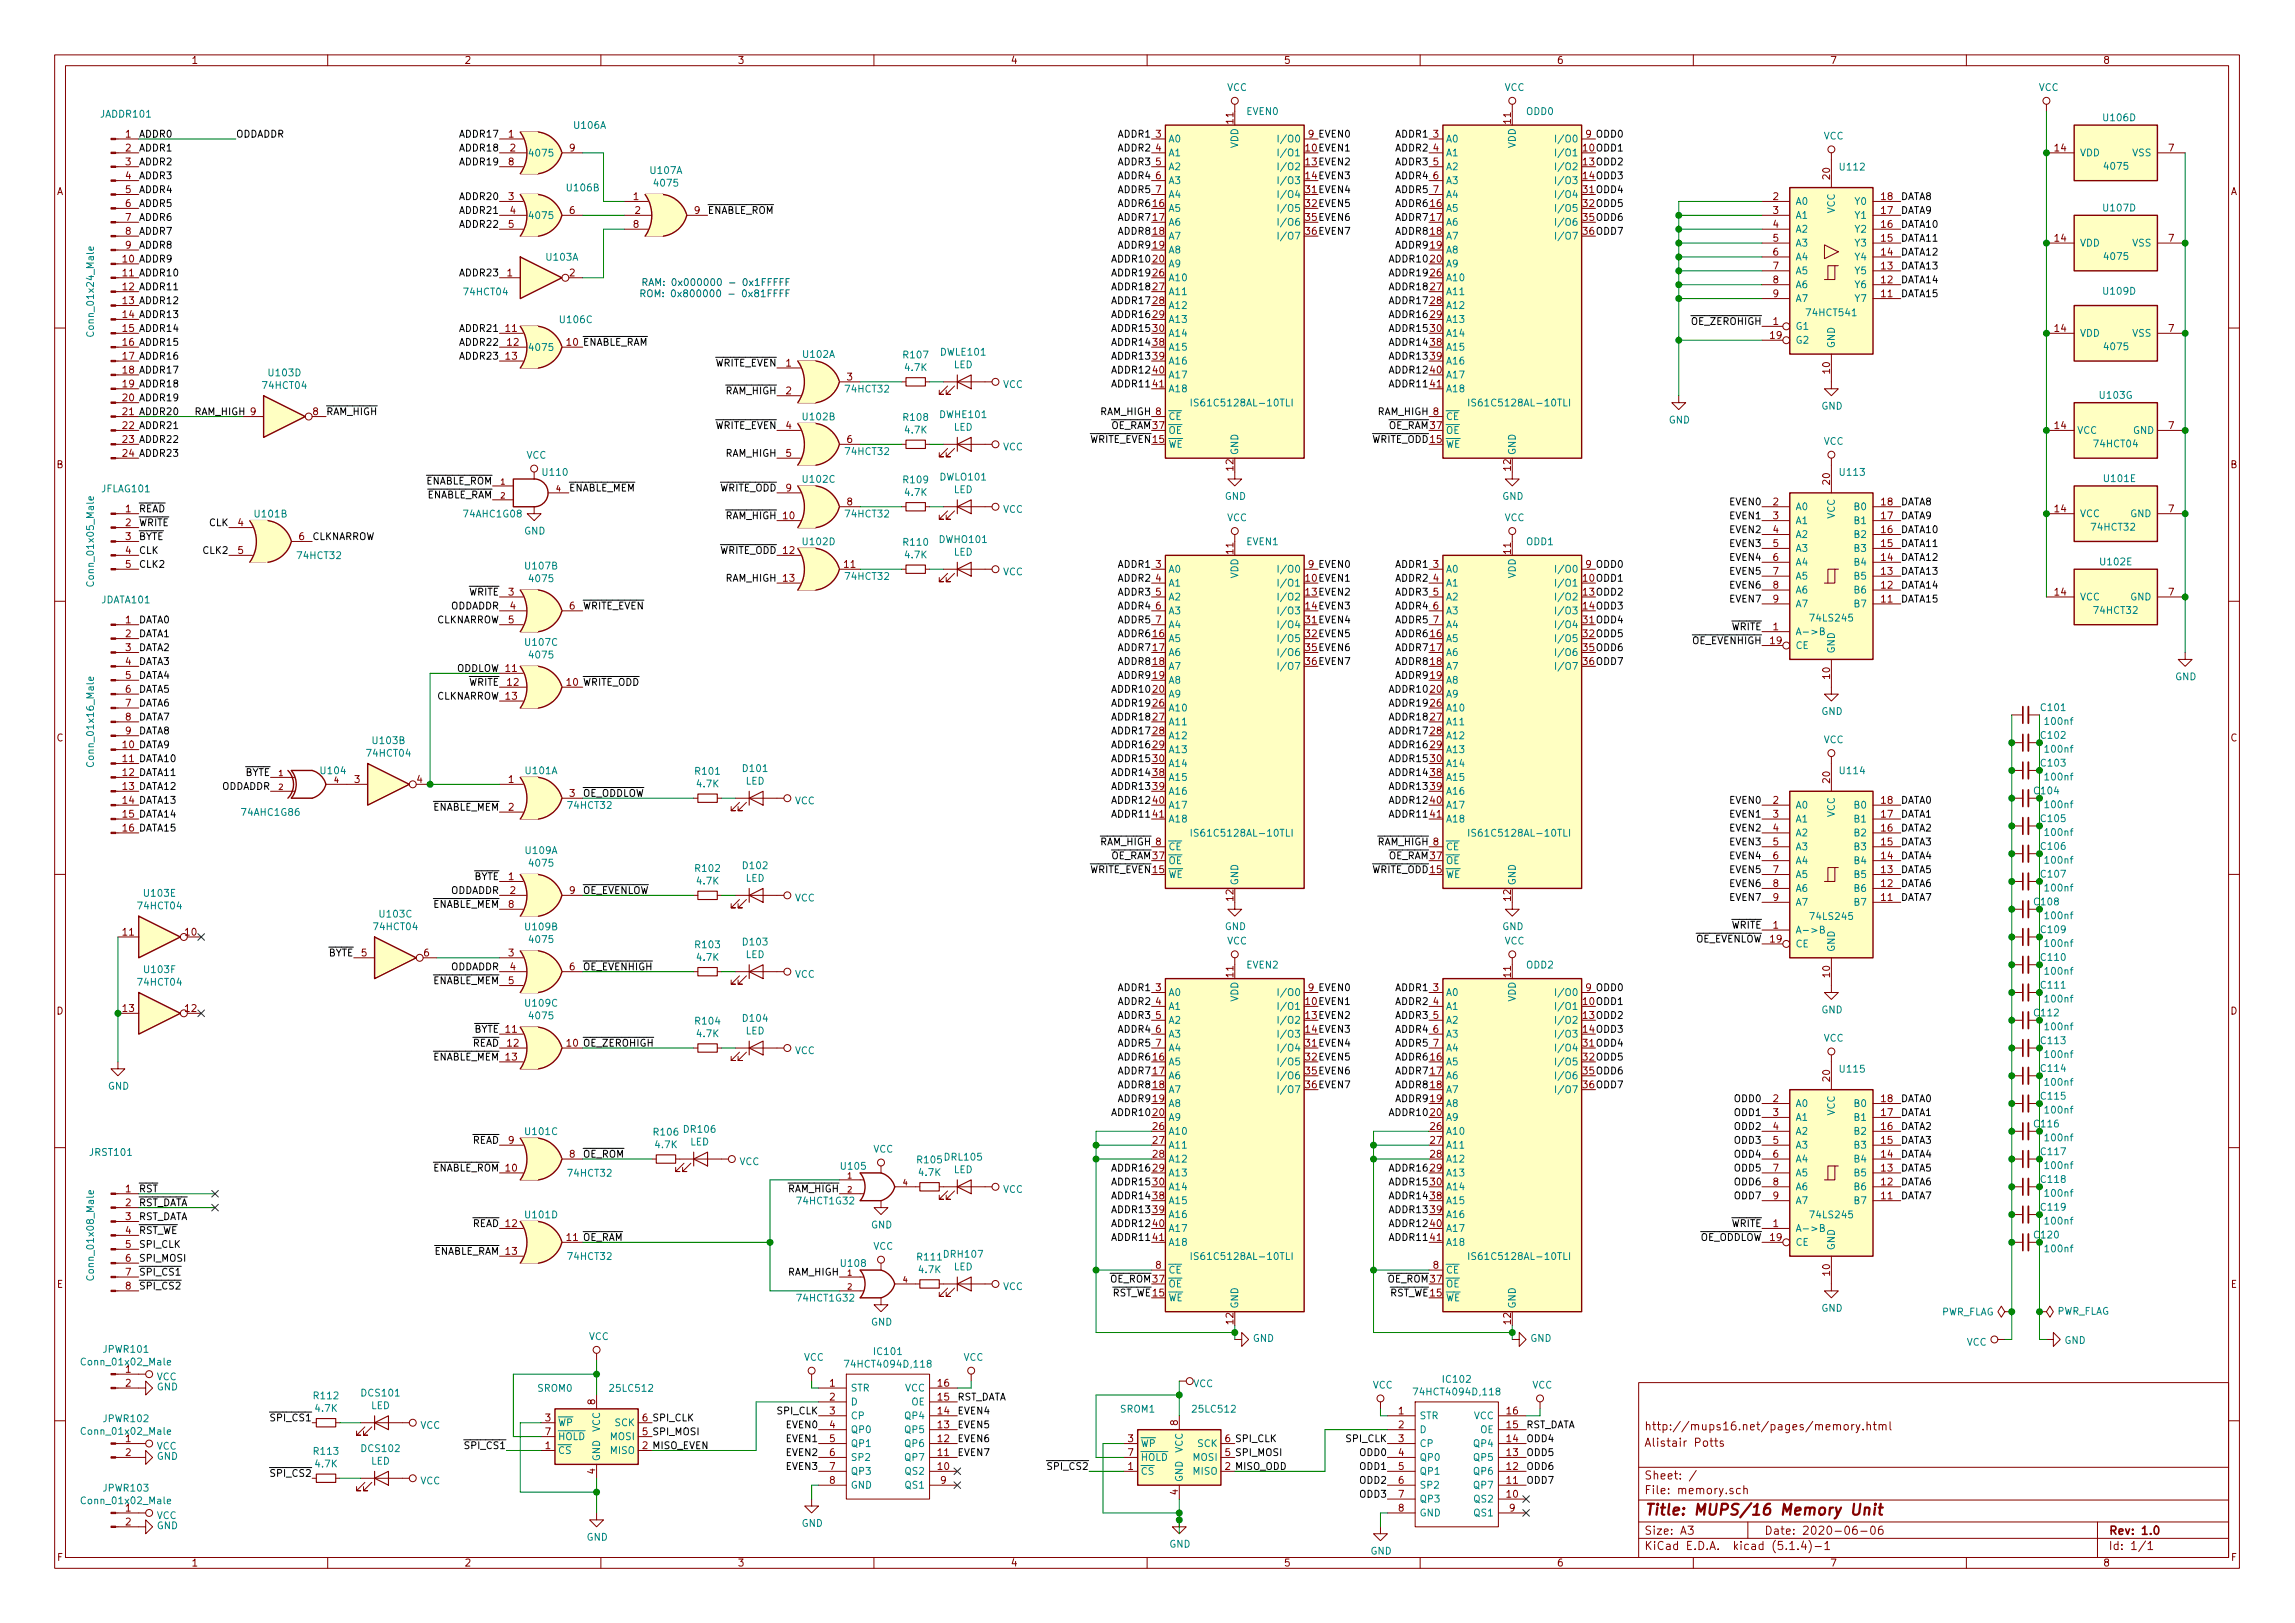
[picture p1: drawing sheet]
<svg xmlns="http://www.w3.org/2000/svg" width="420mm" height="297mm" viewBox="0 0 420 297" stroke-linecap="round" stroke-linejoin="round" font-family="sans-serif">
<defs><g id="words">
<text font-size="2.8" fill="#840000" x="301" y="277.3">Title: MUPS/16 Memory Unit</text>
<g font-size="2.1" fill="#840000">
<text x="301" y="261.8">http://mups16.net/pages/memory.html</text>
<text x="301" y="264.8">Alistair Potts</text>
<text x="301" y="273.5">File: memory.sch</text>
<text x="301" y="270.8">Sheet: /</text>
<text x="301" y="280.9">Size: A3</text>
<text x="323" y="280.9">Date: 2020-06-06</text>
<text x="386" y="280.9">Rev: 1.0</text>
<text x="301" y="283.7">KiCad E.D.A. kicad (5.1.4)-1</text>
<text x="386" y="283.7">Id: 1/1</text>
</g>
<g font-size="1.8" fill="#840000">
<text x="35" y="11.7">1</text>
<text x="85" y="11.7">2</text>
<text x="135" y="11.7">3</text>
<text x="185" y="11.7">4</text>
<text x="235" y="11.7">5</text>
<text x="285" y="11.7">6</text>
<text x="335" y="11.7">7</text>
<text x="385" y="11.7">8</text>
<text x="225.8" y="22.6" transform="rotate(-90 225.8 22.6)">11</text>
<text x="276.6" y="22.6" transform="rotate(-90 276.6 22.6)">11</text>
<text x="23" y="25.2">1</text>
<text x="23" y="27.7">2</text>
<text x="93.1" y="25.2">1</text>
<text x="93.4" y="27.7">2</text>
<text x="104.3" y="27.7">9</text>
<text x="211.6" y="25.2">3</text>
<text x="211.6" y="27.7">4</text>
<text x="262.4" y="25.2">3</text>
<text x="262.4" y="27.7">4</text>
<text x="376.2" y="27.7">14</text>
<text x="397" y="27.7">7</text>
<text x="10.4" y="35.7">A</text>
<text x="23" y="30.3">3</text>
<text x="23" y="32.8">4</text>
<text x="23" y="35.3">5</text>
<text x="93.1" y="30.3">8</text>
<text x="211.6" y="30.3">5</text>
<text x="211.6" y="32.8">6</text>
<text x="211.6" y="35.3">7</text>
<text x="262.4" y="30.3">5</text>
<text x="262.4" y="32.8">6</text>
<text x="262.4" y="35.3">7</text>
<text x="335" y="32.8" transform="rotate(-90 335 32.8)">20</text>
<text x="408.4" y="35.7">A</text>
<text x="23" y="37.9">6</text>
<text x="23" y="40.4">7</text>
<text x="93.1" y="36.6">3</text>
<text x="93.1" y="41.7">5</text>
<text x="93.4" y="39.2">4</text>
<text x="104.3" y="39.2">6</text>
<text x="116" y="36.6">1</text>
<text x="116" y="41.7">8</text>
<text x="116.3" y="39.2">2</text>
<text x="127.2" y="39.2">9</text>
<text x="211.1" y="37.9">16</text>
<text x="211.1" y="40.4">17</text>
<text x="261.9" y="37.9">16</text>
<text x="261.9" y="40.4">17</text>
<text x="324.6" y="36.6">2</text>
<text x="324.6" y="39.2">3</text>
<text x="324.6" y="41.7">4</text>
<text x="344.5" y="41.7">16</text>
<text x="344.5" y="39.2">17</text>
<text x="344.5" y="36.6">18</text>
<text x="23" y="43">8</text>
<text x="23" y="45.5">9</text>
<text x="211.1" y="43">18</text>
<text x="211.1" y="45.5">19</text>
<text x="261.9" y="43">18</text>
<text x="261.9" y="45.5">19</text>
<text x="324.6" y="44.2">5</text>
<text x="324.6" y="46.8">6</text>
<text x="344.5" y="46.8">14</text>
<text x="344.5" y="44.2">15</text>
<text x="376.2" y="44.2">14</text>
<text x="397" y="44.2">7</text>
<text x="92.9" y="50.6">1</text>
<text x="104.3" y="50.6">2</text>
<text x="211.1" y="48">20</text>
<text x="211.1" y="50.6">26</text>
<text x="211.1" y="53.1">27</text>
<text x="261.9" y="48">20</text>
<text x="261.9" y="50.6">26</text>
<text x="261.9" y="53.1">27</text>
<text x="324.6" y="49.3">7</text>
<text x="324.6" y="51.9">8</text>
<text x="344.5" y="51.9">12</text>
<text x="344.5" y="49.3">13</text>
<text x="211.1" y="55.7">28</text>
<text x="211.1" y="58.2">29</text>
<text x="261.9" y="55.7">28</text>
<text x="261.9" y="58.2">29</text>
<text x="324.6" y="59.5">1</text>
<text x="324.6" y="54.4">9</text>
<text x="344.5" y="54.4">11</text>
<text x="92.6" y="60.7">11</text>
<text x="92.6" y="65.8">13</text>
<text x="92.9" y="63.3">12</text>
<text x="211.1" y="60.7">30</text>
<text x="211.1" y="63.3">38</text>
<text x="211.1" y="65.8">39</text>
<text x="261.9" y="60.7">30</text>
<text x="261.9" y="63.3">38</text>
<text x="261.9" y="65.8">39</text>
<text x="324.2" y="62">19</text>
<text x="376.2" y="60.7">14</text>
<text x="397" y="60.7">7</text>
<text x="143.9" y="67.1">1</text>
<text x="155.1" y="69.6">3</text>
<text x="211.1" y="68.4">40</text>
<text x="211.1" y="70.9">41</text>
<text x="261.9" y="68.4">40</text>
<text x="261.9" y="70.9">41</text>
<text x="335" y="68.3" transform="rotate(-90 335 68.3)">10</text>
<text x="57.3" y="76">8</text>
<text x="143.9" y="72.2">2</text>
<text x="143.9" y="78.5">4</text>
<text x="143.9" y="83.6">5</text>
<text x="155.1" y="81.1">6</text>
<text x="376.2" y="78.5">14</text>
<text x="397" y="78.5">7</text>
<text x="10.4" y="85.7">B</text>
<text x="143.9" y="90">9</text>
<text x="225.8" y="86.1" transform="rotate(-90 225.8 86.1)">12</text>
<text x="276.6" y="86.1" transform="rotate(-90 276.6 86.1)">12</text>
<text x="335" y="88.6" transform="rotate(-90 335 88.6)">20</text>
<text x="408.4" y="85.7">B</text>
<text x="23" y="93.8">1</text>
<text x="143.4" y="95">10</text>
<text x="155.1" y="92.5">8</text>
<text x="324.6" y="92.5">2</text>
<text x="324.6" y="95">3</text>
<text x="344.5" y="95">17</text>
<text x="344.5" y="92.5">18</text>
<text x="376.2" y="93.8">14</text>
<text x="397" y="93.8">7</text>
<text x="23" y="96.3">2</text>
<text x="23" y="98.8">3</text>
<text x="23" y="101.4">4</text>
<text x="43.6" y="96.3">4</text>
<text x="43.6" y="101.4">5</text>
<text x="54.8" y="98.8">6</text>
<text x="225.8" y="101.3" transform="rotate(-90 225.8 101.3)">11</text>
<text x="276.6" y="101.3" transform="rotate(-90 276.6 101.3)">11</text>
<text x="324.6" y="97.6">4</text>
<text x="324.6" y="100.1">5</text>
<text x="344.5" y="100.1">15</text>
<text x="344.5" y="97.6">16</text>
<text x="23" y="103.9">5</text>
<text x="143.4" y="106.5">13</text>
<text x="154.6" y="103.9">11</text>
<text x="211.6" y="103.9">3</text>
<text x="211.6" y="106.5">4</text>
<text x="262.4" y="103.9">3</text>
<text x="262.4" y="106.5">4</text>
<text x="324.6" y="102.7">6</text>
<text x="324.6" y="105.2">7</text>
<text x="324.6" y="107.7">8</text>
<text x="344.5" y="107.7">12</text>
<text x="344.5" y="105.2">13</text>
<text x="344.5" y="102.7">14</text>
<text x="93.1" y="109">3</text>
<text x="93.4" y="111.5">4</text>
<text x="104.3" y="111.5">6</text>
<text x="211.6" y="109">5</text>
<text x="211.6" y="111.5">6</text>
<text x="262.4" y="109">5</text>
<text x="262.4" y="111.5">6</text>
<text x="324.6" y="110.3">9</text>
<text x="344.5" y="110.3">11</text>
<text x="376.2" y="109">14</text>
<text x="397" y="109">7</text>
<text x="23" y="114.1">1</text>
<text x="23" y="116.6">2</text>
<text x="23" y="119.2">3</text>
<text x="93.1" y="114.1">5</text>
<text x="211.1" y="116.6">16</text>
<text x="211.1" y="119.2">17</text>
<text x="211.6" y="114.1">7</text>
<text x="261.9" y="116.6">16</text>
<text x="261.9" y="119.2">17</text>
<text x="262.4" y="114.1">7</text>
<text x="324.2" y="117.9">19</text>
<text x="324.6" y="115.4">1</text>
<text x="23" y="121.7">4</text>
<text x="23" y="124.2">5</text>
<text x="92.6" y="123">11</text>
<text x="92.9" y="125.5">12</text>
<text x="211.1" y="121.7">18</text>
<text x="211.1" y="124.2">19</text>
<text x="261.9" y="121.7">18</text>
<text x="261.9" y="124.2">19</text>
<text x="335" y="124.2" transform="rotate(-90 335 124.2)">10</text>
<text x="23" y="126.8">6</text>
<text x="23" y="129.3">7</text>
<text x="23" y="131.9">8</text>
<text x="92.6" y="128.1">13</text>
<text x="211.1" y="126.8">20</text>
<text x="211.1" y="129.3">26</text>
<text x="211.1" y="131.9">27</text>
<text x="261.9" y="126.8">20</text>
<text x="261.9" y="129.3">26</text>
<text x="261.9" y="131.9">27</text>
<text x="10.4" y="135.7">C</text>
<text x="23" y="134.4">9</text>
<text x="211.1" y="134.4">28</text>
<text x="211.1" y="136.9">29</text>
<text x="261.9" y="134.4">28</text>
<text x="261.9" y="136.9">29</text>
<text x="408.4" y="135.7">C</text>
<text x="64.9" y="143.3">3</text>
<text x="76.4" y="143.3">4</text>
<text x="93.1" y="143.3">1</text>
<text x="211.1" y="139.5">30</text>
<text x="211.1" y="142">38</text>
<text x="261.9" y="139.5">30</text>
<text x="261.9" y="142">38</text>
<text x="335" y="143.2" transform="rotate(-90 335 143.2)">20</text>
<text x="93.1" y="148.4">2</text>
<text x="104.3" y="145.8">3</text>
<text x="211.1" y="144.6">39</text>
<text x="211.1" y="147.1">40</text>
<text x="211.1" y="149.6">41</text>
<text x="261.9" y="144.6">39</text>
<text x="261.9" y="147.1">40</text>
<text x="261.9" y="149.6">41</text>
<text x="324.6" y="147.1">2</text>
<text x="324.6" y="149.6">3</text>
<text x="344.5" y="149.6">17</text>
<text x="344.5" y="147.1">18</text>
<text x="324.6" y="152.2">4</text>
<text x="324.6" y="154.7">5</text>
<text x="344.5" y="154.7">15</text>
<text x="344.5" y="152.2">16</text>
<text x="93.1" y="161.1">1</text>
<text x="324.6" y="157.3">6</text>
<text x="324.6" y="159.8">7</text>
<text x="344.5" y="159.8">13</text>
<text x="344.5" y="157.3">14</text>
<text x="93.1" y="166.2">8</text>
<text x="93.4" y="163.6">2</text>
<text x="104.3" y="163.6">9</text>
<text x="225.8" y="164.8" transform="rotate(-90 225.8 164.8)">12</text>
<text x="276.6" y="164.8" transform="rotate(-90 276.6 164.8)">12</text>
<text x="324.6" y="162.3">8</text>
<text x="324.6" y="164.9">9</text>
<text x="344.5" y="164.9">11</text>
<text x="344.5" y="162.3">12</text>
<text x="22.5" y="171.2">11</text>
<text x="34" y="171.2">10</text>
<text x="324.2" y="172.5">19</text>
<text x="324.6" y="170">1</text>
<text x="66.2" y="175">5</text>
<text x="77.6" y="175">6</text>
<text x="93.1" y="175">3</text>
<text x="93.4" y="177.6">4</text>
<text x="104.3" y="177.6">6</text>
<text x="225.8" y="178.8" transform="rotate(-90 225.8 178.8)">11</text>
<text x="276.6" y="178.8" transform="rotate(-90 276.6 178.8)">11</text>
<text x="335" y="178.8" transform="rotate(-90 335 178.8)">10</text>
<text x="10.4" y="185.7">D</text>
<text x="22.5" y="185.2">13</text>
<text x="34" y="185.2">12</text>
<text x="93.1" y="180.1">5</text>
<text x="211.6" y="181.4">3</text>
<text x="211.6" y="183.9">4</text>
<text x="262.4" y="181.4">3</text>
<text x="262.4" y="183.9">4</text>
<text x="408.4" y="185.7">D</text>
<text x="92.6" y="189">11</text>
<text x="92.9" y="191.6">12</text>
<text x="211.6" y="186.5">5</text>
<text x="211.6" y="189">6</text>
<text x="211.6" y="191.6">7</text>
<text x="262.4" y="186.5">5</text>
<text x="262.4" y="189">6</text>
<text x="262.4" y="191.6">7</text>
<text x="92.6" y="194.1">13</text>
<text x="211.1" y="194.1">16</text>
<text x="211.1" y="196.6">17</text>
<text x="261.9" y="194.1">16</text>
<text x="261.9" y="196.6">17</text>
<text x="335" y="197.9" transform="rotate(-90 335 197.9)">20</text>
<text x="211.1" y="199.2">18</text>
<text x="211.1" y="201.7">19</text>
<text x="261.9" y="199.2">18</text>
<text x="261.9" y="201.7">19</text>
<text x="324.6" y="201.7">2</text>
<text x="344.5" y="201.7">18</text>
<text x="93.1" y="209.3">9</text>
<text x="211.1" y="204.3">20</text>
<text x="211.1" y="206.8">26</text>
<text x="211.1" y="209.3">27</text>
<text x="261.9" y="204.3">20</text>
<text x="261.9" y="206.8">26</text>
<text x="261.9" y="209.3">27</text>
<text x="324.6" y="204.3">3</text>
<text x="324.6" y="206.8">4</text>
<text x="324.6" y="209.3">5</text>
<text x="344.5" y="209.3">15</text>
<text x="344.5" y="206.8">16</text>
<text x="344.5" y="204.3">17</text>
<text x="92.6" y="214.4">10</text>
<text x="104.3" y="211.9">8</text>
<text x="211.1" y="211.9">28</text>
<text x="211.1" y="214.4">29</text>
<text x="261.9" y="211.9">28</text>
<text x="261.9" y="214.4">29</text>
<text x="324.6" y="211.9">6</text>
<text x="324.6" y="214.4">7</text>
<text x="344.5" y="214.4">13</text>
<text x="344.5" y="211.9">14</text>
<text x="23" y="218.2">1</text>
<text x="23" y="220.8">2</text>
<text x="211.1" y="217">30</text>
<text x="211.1" y="219.5">38</text>
<text x="261.9" y="217">30</text>
<text x="261.9" y="219.5">38</text>
<text x="324.6" y="217">8</text>
<text x="324.6" y="219.5">9</text>
<text x="344.5" y="219.5">11</text>
<text x="344.5" y="217">12</text>
<text x="23" y="223.3">3</text>
<text x="23" y="225.8">4</text>
<text x="92.6" y="224.6">12</text>
<text x="211.1" y="222">39</text>
<text x="211.1" y="224.6">40</text>
<text x="211.1" y="227.1">41</text>
<text x="261.9" y="222">39</text>
<text x="261.9" y="224.6">40</text>
<text x="261.9" y="227.1">41</text>
<text x="324.2" y="227.1">19</text>
<text x="324.6" y="224.6">1</text>
<text x="23" y="228.4">5</text>
<text x="23" y="230.9">6</text>
<text x="23" y="233.5">7</text>
<text x="92.6" y="229.7">13</text>
<text x="211.6" y="232.2">8</text>
<text x="262.4" y="232.2">8</text>
<text x="335" y="233.4" transform="rotate(-90 335 233.4)">10</text>
<text x="10.4" y="235.7">E</text>
<text x="23" y="236">8</text>
<text x="408.4" y="235.7">E</text>
<text x="225.8" y="242.3" transform="rotate(-90 225.8 242.3)">12</text>
<text x="276.6" y="242.3" transform="rotate(-90 276.6 242.3)">12</text>
<text x="23" y="251.2">1</text>
<text x="23" y="253.8">2</text>
<text x="109" y="257.1" transform="rotate(-90 109 257.1)">8</text>
<text x="151.9" y="253.8">1</text>
<text x="151.9" y="256.3">2</text>
<text x="171.8" y="256.3">15</text>
<text x="171.8" y="253.8">16</text>
<text x="23" y="263.9">1</text>
<text x="99.8" y="260.1">3</text>
<text x="99.8" y="262.7">7</text>
<text x="151.9" y="258.9">3</text>
<text x="151.9" y="261.4">4</text>
<text x="151.9" y="263.9">5</text>
<text x="171.8" y="263.9">12</text>
<text x="171.8" y="261.4">13</text>
<text x="171.8" y="258.9">14</text>
<text x="206.5" y="263.9">3</text>
<text x="215.6" y="260.9" transform="rotate(-90 215.6 260.9)">8</text>
<text x="256.1" y="258.9">1</text>
<text x="256.1" y="261.4">2</text>
<text x="256.1" y="263.9">3</text>
<text x="275.9" y="263.9">14</text>
<text x="275.9" y="261.4">15</text>
<text x="275.9" y="258.9">16</text>
<text x="23" y="266.5">2</text>
<text x="99.8" y="265.2">1</text>
<text x="109" y="269.8" transform="rotate(-90 109 269.8)">4</text>
<text x="151.9" y="266.5">6</text>
<text x="151.9" y="269">7</text>
<text x="171.8" y="269">10</text>
<text x="171.8" y="266.5">11</text>
<text x="206.5" y="269">1</text>
<text x="206.5" y="266.5">7</text>
<text x="256.1" y="266.5">4</text>
<text x="256.1" y="269">5</text>
<text x="275.9" y="269">12</text>
<text x="275.9" y="266.5">13</text>
<text x="151.9" y="271.6">8</text>
<text x="172.2" y="271.6">9</text>
<text x="215.6" y="273.6" transform="rotate(-90 215.6 273.6)">4</text>
<text x="256.1" y="271.6">6</text>
<text x="256.1" y="274.1">7</text>
<text x="275.9" y="274.1">10</text>
<text x="275.9" y="271.6">11</text>
<text x="23" y="276.6">1</text>
<text x="23" y="279.2">2</text>
<text x="256.1" y="276.6">8</text>
<text x="276.4" y="276.6">9</text>
<text x="10.5" y="285.7">F</text>
<text x="35" y="286.7">1</text>
<text x="85" y="286.7">2</text>
<text x="135" y="286.7">3</text>
<text x="185" y="286.7">4</text>
<text x="235" y="286.7">5</text>
<text x="285" y="286.7">6</text>
<text x="335" y="286.7">7</text>
<text x="385" y="286.7">8</text>
<text x="408.5" y="285.7">F</text>
</g>
<g font-size="1.8" fill="#008484">
<text x="224.6" y="16.6">VCC</text>
<text x="275.4" y="16.6">VCC</text>
<text x="373.2" y="16.6">VCC</text>
<text x="18.5" y="21.5">JADDR101</text>
<text x="105.2" y="23.6">U106A</text>
<text x="228.2" y="21">EVEN0</text>
<text x="279.5" y="21">ODD0</text>
<text x="385.2" y="22.2">U106D</text>
<text x="97.1" y="28.7">4075</text>
<text x="213.9" y="26.1">A0</text>
<text x="213.9" y="28.6">A1</text>
<text x="226.7" y="27.1" transform="rotate(-90 226.7 27.1)">VDD</text>
<text x="234.9" y="28.6">I/O1</text>
<text x="264.7" y="26.1">A0</text>
<text x="264.7" y="28.6">A1</text>
<text x="277.5" y="27.1" transform="rotate(-90 277.5 27.1)">VDD</text>
<text x="285.7" y="28.6">I/O1</text>
<text x="333.9" y="25.5">VCC</text>
<text x="380.7" y="28.6">VDD</text>
<text x="390.4" y="28.6">VSS</text>
<text x="103.9" y="35">U106B</text>
<text x="119.2" y="31.8">U107A</text>
<text x="120" y="34.1">4075</text>
<text x="213.9" y="31.2">A2</text>
<text x="213.9" y="33.7">A3</text>
<text x="264.7" y="31.2">A2</text>
<text x="264.7" y="33.7">A3</text>
<text x="337" y="31.2">U112</text>
<text x="385.4" y="31.1">4075</text>
<text x="97.1" y="40.1">4075</text>
<text x="213.9" y="38.8">A5</text>
<text x="213.9" y="41.3">A6</text>
<text x="213.9" y="36.2">A4</text>
<text x="234.9" y="36.2">I/O4</text>
<text x="264.7" y="38.8">A5</text>
<text x="264.7" y="41.3">A6</text>
<text x="264.7" y="36.2">A4</text>
<text x="285.7" y="36.2">I/O4</text>
<text x="328.7" y="37.5">A0</text>
<text x="328.7" y="40">A1</text>
<text x="335.9" y="39.1" transform="rotate(-90 335.9 39.1)">VCC</text>
<text x="339.7" y="40">Y1</text>
<text x="339.7" y="37.5">Y0</text>
<text x="385.2" y="38.7">U107D</text>
<text x="100.1" y="47.7">U103A</text>
<text x="213.9" y="43.9">A7</text>
<text x="213.9" y="46.4">A8</text>
<text x="264.7" y="43.9">A7</text>
<text x="264.7" y="46.4">A8</text>
<text x="328.7" y="42.6">A2</text>
<text x="328.7" y="45.1">A3</text>
<text x="328.7" y="47.7">A4</text>
<text x="339.7" y="47.7">Y4</text>
<text x="339.7" y="45.1">Y3</text>
<text x="339.7" y="42.6">Y2</text>
<text x="380.7" y="45.1">VDD</text>
<text x="385.4" y="47.6">4075</text>
<text x="390.4" y="45.1">VSS</text>
<text x="213.9" y="48.9">A9</text>
<text x="213.9" y="51.5">A10</text>
<text x="264.7" y="48.9">A9</text>
<text x="264.7" y="51.5">A10</text>
<text x="328.7" y="50.2">A5</text>
<text x="328.7" y="52.7">A6</text>
<text x="339.7" y="52.7">Y6</text>
<text x="339.7" y="50.2">Y5</text>
<text x="385.2" y="53.9">U109D</text>
<text x="85.1" y="54.1">74HCT04</text>
<text x="102.7" y="59.1">U106C</text>
<text x="213.9" y="54">A11</text>
<text x="213.9" y="56.6">A12</text>
<text x="213.9" y="59.1">A13</text>
<text x="264.7" y="54">A11</text>
<text x="264.7" y="56.6">A12</text>
<text x="264.7" y="59.1">A13</text>
<text x="328.7" y="55.3">A7</text>
<text x="331" y="57.9">74HCT541</text>
<text x="339.7" y="55.3">Y7</text>
<text x="17.2" y="61" transform="rotate(-90 17.2 61)">Conn_01x24_Male</text>
<text x="97.1" y="64.2">4075</text>
<text x="147.1" y="65.5">U102A</text>
<text x="165.5" y="65.6">R107</text>
<text x="172.3" y="65.1">DWLE101</text>
<text x="213.9" y="61.6">A14</text>
<text x="213.9" y="64.2">A15</text>
<text x="264.7" y="61.6">A14</text>
<text x="264.7" y="64.2">A15</text>
<text x="328.7" y="60.4">G1</text>
<text x="328.7" y="62.9">G2</text>
<text x="335.9" y="63.8" transform="rotate(-90 335.9 63.8)">GND</text>
<text x="380.7" y="61.6">VDD</text>
<text x="385.4" y="64.1">4075</text>
<text x="390.4" y="61.6">VSS</text>
<text x="48.3" y="71.2">74HCT04</text>
<text x="49.3" y="68.9">U103D</text>
<text x="155" y="71.8">74HCT32</text>
<text x="165.8" y="67.9">4.7K</text>
<text x="174.6" y="67.4">LED</text>
<text x="183.6" y="71">VCC</text>
<text x="213.9" y="66.7">A16</text>
<text x="213.9" y="69.3">A17</text>
<text x="213.9" y="71.8">A18</text>
<text x="264.7" y="66.7">A16</text>
<text x="264.7" y="69.3">A17</text>
<text x="264.7" y="71.8">A18</text>
<text x="147.1" y="76.9">U102B</text>
<text x="165.5" y="77">R108</text>
<text x="172.2" y="76.5">DWHE101</text>
<text x="213.9" y="76.9">CE</text>
<text x="219.1" y="74.4">IS61C5128AL-10TLI</text>
<text x="264.7" y="76.9">CE</text>
<text x="269.9" y="74.4">IS61C5128AL-10TLI</text>
<text x="305.5" y="77.5">GND</text>
<text x="333.5" y="75">GND</text>
<text x="384.5" y="73">U103G</text>
<text x="96.4" y="84">VCC</text>
<text x="155" y="83.3">74HCT32</text>
<text x="165.8" y="79.3">4.7K</text>
<text x="174.6" y="78.8">LED</text>
<text x="183.6" y="82.4">VCC</text>
<text x="213.9" y="82">WE</text>
<text x="213.9" y="79.4">OE</text>
<text x="226.7" y="83.3" transform="rotate(-90 226.7 83.3)">GND</text>
<text x="264.7" y="82">WE</text>
<text x="264.7" y="79.4">OE</text>
<text x="277.5" y="83.3" transform="rotate(-90 277.5 83.3)">GND</text>
<text x="333.9" y="81.4">VCC</text>
<text x="380.2" y="79.4">VCC</text>
<text x="383.5" y="81.9">74HCT04</text>
<text x="390.5" y="79.4">GND</text>
<text x="99.5" y="87.1">U110</text>
<text x="147.1" y="88.4">U102C</text>
<text x="165.5" y="88.5">R109</text>
<text x="172.2" y="87.9">DWLO101</text>
<text x="337" y="87.1">U113</text>
<text x="385.3" y="88.2">U101E</text>
<text x="18.7" y="90.1">JFLAG101</text>
<text x="46.8" y="94.7">U101B</text>
<text x="85.1" y="94.7">74AHC1G08</text>
<text x="155" y="94.7">74HCT32</text>
<text x="165.8" y="90.8">4.7K</text>
<text x="174.6" y="90.3">LED</text>
<text x="183.6" y="93.9">VCC</text>
<text x="224.2" y="91.5">GND</text>
<text x="224.6" y="95.4">VCC</text>
<text x="275" y="91.5">GND</text>
<text x="275.4" y="95.4">VCC</text>
<text x="328.7" y="93.4">A0</text>
<text x="328.7" y="95.9">A1</text>
<text x="335.9" y="95" transform="rotate(-90 335.9 95)">VCC</text>
<text x="339.6" y="95.9">B1</text>
<text x="339.6" y="93.4">B0</text>
<text x="380.7" y="94.7">VCC</text>
<text x="390" y="94.7">GND</text>
<text x="96" y="97.8">GND</text>
<text x="147.1" y="99.8">U102D</text>
<text x="165.5" y="99.9">R110</text>
<text x="172.1" y="99.4">DWHO101</text>
<text x="174.6" y="101.7">LED</text>
<text x="228.2" y="99.8">EVEN1</text>
<text x="279.5" y="99.8">ODD1</text>
<text x="328.7" y="98.5">A2</text>
<text x="328.7" y="101">A3</text>
<text x="339.6" y="101">B3</text>
<text x="339.6" y="98.5">B2</text>
<text x="383.1" y="97.1">74HCT32</text>
<text x="17.2" y="106.8" transform="rotate(-90 17.2 106.8)">Conn_01x05_Male</text>
<text x="54.6" y="102.3">74HCT32</text>
<text x="96.3" y="104.2">U107B</text>
<text x="97.1" y="106.5">4075</text>
<text x="155" y="106.1">74HCT32</text>
<text x="165.8" y="102.2">4.7K</text>
<text x="183.6" y="105.3">VCC</text>
<text x="213.9" y="104.8">A0</text>
<text x="213.9" y="107.4">A1</text>
<text x="226.7" y="105.9" transform="rotate(-90 226.7 105.9)">VDD</text>
<text x="234.9" y="107.4">I/O1</text>
<text x="264.7" y="104.8">A0</text>
<text x="264.7" y="107.4">A1</text>
<text x="277.5" y="105.9" transform="rotate(-90 277.5 105.9)">VDD</text>
<text x="285.7" y="107.4">I/O1</text>
<text x="328.7" y="103.5">A4</text>
<text x="328.7" y="106.1">A5</text>
<text x="339.6" y="106.1">B5</text>
<text x="339.6" y="103.5">B4</text>
<text x="384.7" y="103.5">U102E</text>
<text x="18.6" y="110.4">JDATA101</text>
<text x="213.9" y="109.9">A2</text>
<text x="213.9" y="112.4">A3</text>
<text x="264.7" y="109.9">A2</text>
<text x="264.7" y="112.4">A3</text>
<text x="328.7" y="108.6">A6</text>
<text x="328.7" y="111.2">A7</text>
<text x="331.7" y="113.8">74LS245</text>
<text x="339.6" y="111.2">B7</text>
<text x="339.6" y="108.6">B6</text>
<text x="380.7" y="109.9">VCC</text>
<text x="383.5" y="112.4">74HCT32</text>
<text x="390" y="109.9">GND</text>
<text x="96.3" y="118.2">U107C</text>
<text x="213.9" y="117.5">A5</text>
<text x="213.9" y="115">A4</text>
<text x="234.9" y="115">I/O4</text>
<text x="264.7" y="117.5">A5</text>
<text x="264.7" y="115">A4</text>
<text x="285.7" y="115">I/O4</text>
<text x="328.7" y="116.2">A-&gt;B</text>
<text x="328.7" y="118.8">CE</text>
<text x="335.9" y="119.7" transform="rotate(-90 335.9 119.7)">GND</text>
<text x="97.1" y="120.5">4075</text>
<text x="213.9" y="120.1">A6</text>
<text x="213.9" y="122.6">A7</text>
<text x="213.9" y="125.1">A8</text>
<text x="264.7" y="120.1">A6</text>
<text x="264.7" y="122.6">A7</text>
<text x="264.7" y="125.1">A8</text>
<text x="398.2" y="124.5">GND</text>
<text x="213.9" y="127.7">A9</text>
<text x="213.9" y="130.2">A10</text>
<text x="264.7" y="127.7">A9</text>
<text x="264.7" y="130.2">A10</text>
<text x="333.5" y="130.8">GND</text>
<text x="373.8" y="130.1">C101</text>
<text x="68.4" y="136.2">U103B</text>
<text x="213.9" y="132.8">A11</text>
<text x="213.9" y="135.3">A12</text>
<text x="213.9" y="137.8">A13</text>
<text x="264.7" y="132.8">A11</text>
<text x="264.7" y="135.3">A12</text>
<text x="264.7" y="137.8">A13</text>
<text x="333.9" y="136">VCC</text>
<text x="373.8" y="135.2">C102</text>
<text x="374.6" y="132.7">100nf</text>
<text x="374.6" y="137.8">100nf</text>
<text x="17.2" y="139.8" transform="rotate(-90 17.2 139.8)">Conn_01x16_Male</text>
<text x="58.9" y="141.7">U104</text>
<text x="67.3" y="138.5">74HCT04</text>
<text x="96.3" y="141.7">U101A</text>
<text x="127.4" y="141.8">R101</text>
<text x="136.1" y="141.3">D101</text>
<text x="136.5" y="143.6">LED</text>
<text x="213.9" y="140.4">A14</text>
<text x="213.9" y="142.9">A15</text>
<text x="264.7" y="140.4">A14</text>
<text x="264.7" y="142.9">A15</text>
<text x="337" y="141.7">U114</text>
<text x="373.8" y="140.3">C103</text>
<text x="374.6" y="142.8">100nf</text>
<text x="44.5" y="149.3">74AHC1G86</text>
<text x="104.2" y="148">74HCT32</text>
<text x="127.7" y="144.1">4.7K</text>
<text x="145.5" y="147.2">VCC</text>
<text x="213.9" y="145.5">A16</text>
<text x="213.9" y="148">A17</text>
<text x="264.7" y="145.5">A16</text>
<text x="264.7" y="148">A17</text>
<text x="328.7" y="148">A0</text>
<text x="335.9" y="149.6" transform="rotate(-90 335.9 149.6)">VCC</text>
<text x="339.6" y="148">B0</text>
<text x="372.5" y="145.4">C104</text>
<text x="374.6" y="147.9">100nf</text>
<text x="213.9" y="150.5">A18</text>
<text x="213.9" y="155.6">CE</text>
<text x="219.1" y="153.1">IS61C5128AL-10TLI</text>
<text x="264.7" y="150.5">A18</text>
<text x="264.7" y="155.6">CE</text>
<text x="269.9" y="153.1">IS61C5128AL-10TLI</text>
<text x="328.7" y="150.5">A1</text>
<text x="328.7" y="153.1">A2</text>
<text x="328.7" y="155.6">A3</text>
<text x="339.6" y="155.6">B3</text>
<text x="339.6" y="153.1">B2</text>
<text x="339.6" y="150.5">B1</text>
<text x="373.8" y="150.5">C105</text>
<text x="373.8" y="155.5">C106</text>
<text x="374.6" y="153">100nf</text>
<text x="96.3" y="156.3">U109A</text>
<text x="97.1" y="158.6">4075</text>
<text x="127.4" y="159.6">R102</text>
<text x="127.7" y="161.9">4.7K</text>
<text x="136.1" y="159.1">D102</text>
<text x="136.5" y="161.4">LED</text>
<text x="213.9" y="160.7">WE</text>
<text x="213.9" y="158.2">OE</text>
<text x="264.7" y="160.7">WE</text>
<text x="264.7" y="158.2">OE</text>
<text x="328.7" y="158.2">A4</text>
<text x="328.7" y="160.7">A5</text>
<text x="339.6" y="160.7">B5</text>
<text x="339.6" y="158.2">B4</text>
<text x="373.8" y="160.6">C107</text>
<text x="374.6" y="158.1">100nf</text>
<text x="25.4" y="166.4">74HCT04</text>
<text x="26.5" y="164.1">U103E</text>
<text x="69.6" y="167.9">U103C</text>
<text x="145.5" y="165">VCC</text>
<text x="226.7" y="162.1" transform="rotate(-90 226.7 162.1)">GND</text>
<text x="277.5" y="162.1" transform="rotate(-90 277.5 162.1)">GND</text>
<text x="328.7" y="163.2">A6</text>
<text x="328.7" y="165.8">A7</text>
<text x="339.6" y="165.8">B7</text>
<text x="339.6" y="163.2">B6</text>
<text x="372.5" y="165.7">C108</text>
<text x="374.6" y="163.2">100nf</text>
<text x="68.6" y="170.2">74HCT04</text>
<text x="96.3" y="170.3">U109B</text>
<text x="97.1" y="172.6">4075</text>
<text x="127.4" y="173.5">R103</text>
<text x="136.1" y="173">D103</text>
<text x="224.2" y="170.2">GND</text>
<text x="224.6" y="172.9">VCC</text>
<text x="275" y="170.2">GND</text>
<text x="275.4" y="172.9">VCC</text>
<text x="328.7" y="170.9">A-&gt;B</text>
<text x="328.7" y="173.4">CE</text>
<text x="331.7" y="168.4">74LS245</text>
<text x="373.8" y="170.8">C109</text>
<text x="374.6" y="168.2">100nf</text>
<text x="374.6" y="173.3">100nf</text>
<text x="26.6" y="178.1">U103F</text>
<text x="127.7" y="175.9">4.7K</text>
<text x="136.5" y="175.3">LED</text>
<text x="145.5" y="179">VCC</text>
<text x="228.2" y="177.3">EVEN2</text>
<text x="279.5" y="177.3">ODD2</text>
<text x="335.9" y="174.3" transform="rotate(-90 335.9 174.3)">GND</text>
<text x="373.8" y="175.9">C110</text>
<text x="374.6" y="178.4">100nf</text>
<text x="25.4" y="180.4">74HCT04</text>
<text x="96.3" y="184.2">U109C</text>
<text x="213.9" y="182.3">A0</text>
<text x="213.9" y="184.8">A1</text>
<text x="226.7" y="183.3" transform="rotate(-90 226.7 183.3)">VDD</text>
<text x="234.9" y="184.8">I/O1</text>
<text x="264.7" y="182.3">A0</text>
<text x="264.7" y="184.8">A1</text>
<text x="277.5" y="183.3" transform="rotate(-90 277.5 183.3)">VDD</text>
<text x="285.7" y="184.8">I/O1</text>
<text x="333.5" y="185.5">GND</text>
<text x="373.8" y="180.9">C111</text>
<text x="374.6" y="183.5">100nf</text>
<text x="97.1" y="186.5">4075</text>
<text x="127.4" y="187.5">R104</text>
<text x="127.7" y="189.8">4.7K</text>
<text x="136.1" y="187">D104</text>
<text x="136.5" y="189.3">LED</text>
<text x="213.9" y="187.4">A2</text>
<text x="213.9" y="189.9">A3</text>
<text x="264.7" y="187.4">A2</text>
<text x="264.7" y="189.9">A3</text>
<text x="333.9" y="190.6">VCC</text>
<text x="372.5" y="186">C112</text>
<text x="373.8" y="191.1">C113</text>
<text x="374.6" y="188.6">100nf</text>
<text x="145.5" y="192.9">VCC</text>
<text x="213.9" y="195">A5</text>
<text x="213.9" y="197.5">A6</text>
<text x="213.9" y="192.4">A4</text>
<text x="234.9" y="192.4">I/O4</text>
<text x="264.7" y="195">A5</text>
<text x="264.7" y="197.5">A6</text>
<text x="264.7" y="192.4">A4</text>
<text x="285.7" y="192.4">I/O4</text>
<text x="337" y="196.3">U115</text>
<text x="373.8" y="196.2">C114</text>
<text x="374.6" y="193.6">100nf</text>
<text x="19.8" y="199.4">GND</text>
<text x="213.9" y="200.1">A7</text>
<text x="213.9" y="202.6">A8</text>
<text x="264.7" y="200.1">A7</text>
<text x="264.7" y="202.6">A8</text>
<text x="328.7" y="202.6">A0</text>
<text x="339.6" y="202.6">B0</text>
<text x="373.8" y="201.3">C115</text>
<text x="374.6" y="198.7">100nf</text>
<text x="374.6" y="203.8">100nf</text>
<text x="96.3" y="207.7">U101C</text>
<text x="119.8" y="207.8">R106</text>
<text x="125.3" y="207.3">DR106</text>
<text x="126.3" y="209.6">LED</text>
<text x="213.9" y="205.1">A9</text>
<text x="213.9" y="207.7">A10</text>
<text x="264.7" y="205.1">A9</text>
<text x="264.7" y="207.7">A10</text>
<text x="328.7" y="205.1">A1</text>
<text x="328.7" y="207.7">A2</text>
<text x="335.9" y="204.2" transform="rotate(-90 335.9 204.2)">VCC</text>
<text x="339.6" y="207.7">B2</text>
<text x="339.6" y="205.1">B1</text>
<text x="372.5" y="206.3">C116</text>
<text x="374.6" y="208.9">100nf</text>
<text x="16.6" y="211.5">JRST101</text>
<text x="104.2" y="215.4">74HCT32</text>
<text x="120.1" y="210.1">4.7K</text>
<text x="135.4" y="213.2">VCC</text>
<text x="154.1" y="214.1">U105</text>
<text x="159.9" y="211">VCC</text>
<text x="168.1" y="212.9">R105</text>
<text x="168.3" y="215.2">4.7K</text>
<text x="173.1" y="212.4">DRL105</text>
<text x="174.6" y="214.7">LED</text>
<text x="213.9" y="210.2">A11</text>
<text x="213.9" y="212.8">A12</text>
<text x="213.9" y="215.3">A13</text>
<text x="264.7" y="210.2">A11</text>
<text x="264.7" y="212.8">A12</text>
<text x="264.7" y="215.3">A13</text>
<text x="328.7" y="210.2">A3</text>
<text x="328.7" y="212.8">A4</text>
<text x="328.7" y="215.3">A5</text>
<text x="339.6" y="215.3">B5</text>
<text x="339.6" y="212.8">B4</text>
<text x="339.6" y="210.2">B3</text>
<text x="373.8" y="211.4">C117</text>
<text x="374.6" y="214">100nf</text>
<text x="146.2" y="220.4">74HCT1G32</text>
<text x="183.6" y="218.3">VCC</text>
<text x="213.9" y="217.8">A14</text>
<text x="213.9" y="220.4">A15</text>
<text x="264.7" y="217.8">A14</text>
<text x="264.7" y="220.4">A15</text>
<text x="328.7" y="217.8">A6</text>
<text x="328.7" y="220.4">A7</text>
<text x="339.6" y="220.4">B7</text>
<text x="339.6" y="217.8">B6</text>
<text x="373.8" y="221.6">C119</text>
<text x="373.8" y="216.5">C118</text>
<text x="374.6" y="219">100nf</text>
<text x="96.3" y="223">U101D</text>
<text x="159.5" y="224.8">GND</text>
<text x="213.9" y="222.9">A16</text>
<text x="213.9" y="225.5">A17</text>
<text x="264.7" y="222.9">A16</text>
<text x="264.7" y="225.5">A17</text>
<text x="328.7" y="225.5">A-&gt;B</text>
<text x="331.7" y="223">74LS245</text>
<text x="372.5" y="226.7">C120</text>
<text x="374.6" y="224.1">100nf</text>
<text x="17.2" y="233.8" transform="rotate(-90 17.2 233.8)">Conn_01x08_Male</text>
<text x="104.2" y="230.6">74HCT32</text>
<text x="154.1" y="231.9">U108</text>
<text x="159.9" y="228.7">VCC</text>
<text x="168.1" y="230.7">R111</text>
<text x="168.3" y="233">4.7K</text>
<text x="173" y="230.2">DRH107</text>
<text x="174.6" y="232.5">LED</text>
<text x="213.9" y="228">A18</text>
<text x="213.9" y="233.1">CE</text>
<text x="219.1" y="230.6">IS61C5128AL-10TLI</text>
<text x="264.7" y="228">A18</text>
<text x="264.7" y="233.1">CE</text>
<text x="269.9" y="230.6">IS61C5128AL-10TLI</text>
<text x="328.7" y="228">CE</text>
<text x="335.9" y="228.9" transform="rotate(-90 335.9 228.9)">GND</text>
<text x="374.6" y="229.2">100nf</text>
<text x="146.2" y="238.2">74HCT1G32</text>
<text x="183.6" y="236.1">VCC</text>
<text x="213.9" y="238.2">WE</text>
<text x="213.9" y="235.6">OE</text>
<text x="226.7" y="239.6" transform="rotate(-90 226.7 239.6)">GND</text>
<text x="264.7" y="238.2">WE</text>
<text x="264.7" y="235.6">OE</text>
<text x="277.5" y="239.6" transform="rotate(-90 277.5 239.6)">GND</text>
<text x="107.8" y="245.2">VCC</text>
<text x="159.5" y="242.6">GND</text>
<text x="229.4" y="245.6">GND</text>
<text x="280.2" y="245.6">GND</text>
<text x="333.5" y="240.1">GND</text>
<text x="355.3" y="240.8">PWR_FLAG</text>
<text x="376.5" y="240.6">PWR_FLAG</text>
<text x="378" y="246">GND</text>
<text x="15.4" y="249.9">Conn_01x02_Male</text>
<text x="19" y="247.6">JPWR101</text>
<text x="147.2" y="249.1">VCC</text>
<text x="155.4" y="250.3">74HCT4094D,118</text>
<text x="160.2" y="248">IC101</text>
<text x="176.4" y="249.1">VCC</text>
<text x="360" y="246.3">VCC</text>
<text x="28.7" y="252.6">VCC</text>
<text x="28.7" y="254.5">GND</text>
<text x="57.6" y="256.1">R112</text>
<text x="66.3" y="255.6">DCS101</text>
<text x="67.9" y="257.9">LED</text>
<text x="98.5" y="254.7">SROM0</text>
<text x="111.9" y="254.7">25LC512</text>
<text x="155.7" y="254.7">STR</text>
<text x="155.7" y="257.2">D</text>
<text x="165.7" y="254.7">VCC</text>
<text x="166.9" y="257.2">OE</text>
<text x="218.4" y="253.9">VCC</text>
<text x="251.3" y="254.1">VCC</text>
<text x="259.6" y="255.4">74HCT4094D,118</text>
<text x="264.3" y="253.1">IC102</text>
<text x="280.5" y="254.1">VCC</text>
<text x="15.4" y="262.6">Conn_01x02_Male</text>
<text x="19" y="260.3">JPWR102</text>
<text x="57.8" y="258.4">4.7K</text>
<text x="76.9" y="261.5">VCC</text>
<text x="102.1" y="261">WP</text>
<text x="102.1" y="263.6">HOLD</text>
<text x="109.9" y="262.1" transform="rotate(-90 109.9 262.1)">VCC</text>
<text x="111.8" y="263.6">MOSI</text>
<text x="112.6" y="261">SCK</text>
<text x="155.7" y="259.8">CP</text>
<text x="155.7" y="262.3">QP0</text>
<text x="165.9" y="262.3">QP5</text>
<text x="165.9" y="259.8">QP4</text>
<text x="205.1" y="258.5">SROM1</text>
<text x="218.6" y="258.5">25LC512</text>
<text x="259.8" y="259.8">STR</text>
<text x="259.8" y="262.3">D</text>
<text x="269.8" y="259.8">VCC</text>
<text x="271" y="262.3">OE</text>
<text x="28.7" y="265.3">VCC</text>
<text x="28.7" y="267.2">GND</text>
<text x="57.6" y="266.3">R113</text>
<text x="57.8" y="268.6">4.7K</text>
<text x="66.3" y="265.7">DCS102</text>
<text x="67.9" y="268.1">LED</text>
<text x="102.1" y="266.1">CS</text>
<text x="109.9" y="267.5" transform="rotate(-90 109.9 267.5)">GND</text>
<text x="111.8" y="266.1">MISO</text>
<text x="155.7" y="264.8">QP1</text>
<text x="155.7" y="267.4">SP2</text>
<text x="155.7" y="269.9">QP3</text>
<text x="165.9" y="269.9">QS2</text>
<text x="165.9" y="267.4">QP7</text>
<text x="165.9" y="264.8">QP6</text>
<text x="208.8" y="269.9">CS</text>
<text x="208.8" y="264.8">WP</text>
<text x="208.8" y="267.4">HOLD</text>
<text x="216.5" y="265.9" transform="rotate(-90 216.5 265.9)">VCC</text>
<text x="218.5" y="269.9">MISO</text>
<text x="218.5" y="267.4">MOSI</text>
<text x="219.3" y="264.8">SCK</text>
<text x="259.8" y="264.8">CP</text>
<text x="259.8" y="267.4">QP0</text>
<text x="259.8" y="269.9">QP1</text>
<text x="270" y="269.9">QP6</text>
<text x="270" y="267.4">QP5</text>
<text x="270" y="264.8">QP4</text>
<text x="15.4" y="275.3">Conn_01x02_Male</text>
<text x="19" y="273">JPWR103</text>
<text x="76.9" y="271.7">VCC</text>
<text x="155.7" y="272.5">GND</text>
<text x="165.9" y="272.5">QS1</text>
<text x="216.5" y="271.3" transform="rotate(-90 216.5 271.3)">GND</text>
<text x="259.8" y="272.5">SP2</text>
<text x="259.8" y="275">QP3</text>
<text x="270" y="275">QS2</text>
<text x="270" y="272.5">QP7</text>
<text x="28.7" y="278">VCC</text>
<text x="28.7" y="279.9">GND</text>
<text x="107.4" y="282">GND</text>
<text x="146.8" y="279.4">GND</text>
<text x="259.8" y="277.5">GND</text>
<text x="270" y="277.5">QS1</text>
<text x="214.1" y="283.2">GND</text>
<text x="250.9" y="284.5">GND</text>
</g>
<g font-size="1.8">
<text x="25.4" y="27.7">ADDR1</text>
<text x="25.4" y="25.2">ADDR0</text>
<text x="43.2" y="25.2">ODDADDR</text>
<text x="84.4" y="25.2">ADDR17</text>
<text x="84.4" y="27.7">ADDR18</text>
<text x="204.7" y="27.7">ADDR2</text>
<text x="204.7" y="25.2">ADDR1</text>
<text x="239.1" y="27.7">10EVEN1</text>
<text x="239.5" y="25.2">9 EVEN0</text>
<text x="255.5" y="25.2">ADDR1</text>
<text x="255.5" y="27.7">ADDR2</text>
<text x="289.9" y="27.7">10ODD1</text>
<text x="290.3" y="25.2">9 ODD0</text>
<text x="25.4" y="35.3">ADDR4</text>
<text x="25.4" y="32.8">ADDR3</text>
<text x="25.4" y="30.3">ADDR2</text>
<text x="84.4" y="30.3">ADDR19</text>
<text x="204.7" y="35.3">ADDR5</text>
<text x="204.7" y="32.8">ADDR4</text>
<text x="204.7" y="30.3">ADDR3</text>
<text x="239.1" y="30.3">13EVEN2</text>
<text x="239.1" y="32.8">14EVEN3</text>
<text x="239.1" y="35.3">31EVEN4</text>
<text x="255.5" y="32.8">ADDR4</text>
<text x="255.5" y="30.3">ADDR3</text>
<text x="255.5" y="35.3">ADDR5</text>
<text x="289.9" y="30.3">13ODD2</text>
<text x="289.9" y="32.8">14ODD3</text>
<text x="289.9" y="35.3">31ODD4</text>
<text x="25.4" y="40.4">ADDR6</text>
<text x="25.4" y="37.9">ADDR5</text>
<text x="84.4" y="41.7">ADDR22</text>
<text x="84.4" y="39.2">ADDR21</text>
<text x="84.4" y="36.6">ADDR20</text>
<text x="129.5" y="39.2">ENABLE_ROM</text>
<text x="204.7" y="40.4">ADDR7</text>
<text x="204.7" y="37.9">ADDR6</text>
<text x="239.1" y="37.9">32EVEN5</text>
<text x="239.1" y="40.4">35EVEN6</text>
<text x="255.5" y="37.9">ADDR6</text>
<text x="255.5" y="40.4">ADDR7</text>
<text x="289.9" y="37.9">32ODD5</text>
<text x="289.9" y="40.4">35ODD6</text>
<text x="348" y="39.2">DATA9</text>
<text x="348" y="36.6">DATA8</text>
<text x="348" y="41.7">DATA10</text>
<text x="25.4" y="43">ADDR7</text>
<text x="25.4" y="45.5">ADDR8</text>
<text x="204.7" y="45.5">ADDR9</text>
<text x="204.7" y="43">ADDR8</text>
<text x="239.1" y="43">36EVEN7</text>
<text x="255.5" y="43">ADDR8</text>
<text x="255.5" y="45.5">ADDR9</text>
<text x="289.9" y="43">36ODD7</text>
<text x="348" y="44.2">DATA11</text>
<text x="348" y="46.8">DATA12</text>
<text x="22.5" y="48">10 ADDR9</text>
<text x="22.5" y="50.6">11 ADDR10</text>
<text x="22.5" y="53.1">12 ADDR11</text>
<text x="84.4" y="50.6">ADDR23</text>
<text x="203.7" y="48">ADDR10</text>
<text x="203.7" y="50.6">ADDR19</text>
<text x="203.7" y="53.1">ADDR18</text>
<text x="254.5" y="53.1">ADDR18</text>
<text x="254.5" y="50.6">ADDR19</text>
<text x="254.5" y="48">ADDR10</text>
<text x="348" y="49.3">DATA13</text>
<text x="348" y="51.9">DATA14</text>
<text x="22.5" y="55.7">13 ADDR12</text>
<text x="22.5" y="58.2">14 ADDR13</text>
<text x="203.7" y="55.7">ADDR17</text>
<text x="203.7" y="58.2">ADDR16</text>
<text x="254.5" y="55.7">ADDR17</text>
<text x="254.5" y="58.2">ADDR16</text>
<text x="309.7" y="59.5">OE_ZEROHIGH</text>
<text x="348" y="54.4">DATA15</text>
<text x="22.5" y="60.7">15 ADDR14</text>
<text x="22.5" y="63.3">16 ADDR15</text>
<text x="22.5" y="65.8">17 ADDR16</text>
<text x="84.4" y="65.8">ADDR23</text>
<text x="84.4" y="63.3">ADDR22</text>
<text x="84.4" y="60.7">ADDR21</text>
<text x="103.8" y="63.3">10 ENABLE_RAM</text>
<text x="203.7" y="60.7">ADDR15</text>
<text x="203.7" y="63.3">ADDR14</text>
<text x="203.7" y="65.8">ADDR13</text>
<text x="254.5" y="63.3">ADDR14</text>
<text x="254.5" y="65.8">ADDR13</text>
<text x="254.5" y="60.7">ADDR15</text>
<text x="22.5" y="68.4">18 ADDR17</text>
<text x="22.5" y="70.9">19 ADDR18</text>
<text x="130.7" y="67.1">WRITE_EVEN</text>
<text x="203.7" y="70.9">ADDR11</text>
<text x="203.7" y="68.4">ADDR12</text>
<text x="254.5" y="70.9">ADDR11</text>
<text x="254.5" y="68.4">ADDR12</text>
<text x="22.5" y="73.4">20 ADDR19</text>
<text x="22.5" y="76">21 ADDR20</text>
<text x="35.6" y="76">RAM_HIGH 9</text>
<text x="59.7" y="76">RAM_HIGH</text>
<text x="132.8" y="72.2">RAM_HIGH</text>
<text x="201.4" y="76">RAM_HIGH 8</text>
<text x="252.2" y="76">RAM_HIGH 8</text>
<text x="22.5" y="78.5">22 ADDR21</text>
<text x="22.5" y="81.1">23 ADDR22</text>
<text x="22.5" y="83.6">24 ADDR23</text>
<text x="130.7" y="78.5">WRITE_EVEN</text>
<text x="132.8" y="83.6">RAM_HIGH</text>
<text x="199.3" y="81.1">WRITE_EVEN 15</text>
<text x="203.3" y="78.5">OE_RAM 37</text>
<text x="251" y="81.1">WRITE_ODD 15</text>
<text x="254.1" y="78.5">OE_RAM 37</text>
<text x="77.8" y="88.7">ENABLE_ROM</text>
<text x="104.1" y="90">ENABLE_MEM</text>
<text x="131.6" y="90">WRITE_ODD</text>
<text x="25.4" y="93.8">READ</text>
<text x="77.9" y="91.2">ENABLE_RAM</text>
<text x="132.8" y="95">RAM_HIGH</text>
<text x="316.8" y="92.5">EVEN0</text>
<text x="316.8" y="95">EVEN1</text>
<text x="348" y="92.5">DATA8</text>
<text x="348" y="95">DATA9</text>
<text x="25.4" y="96.3">WRITE</text>
<text x="25.4" y="98.8">BYTE</text>
<text x="25.4" y="101.4">CLK</text>
<text x="37.3" y="101.4">CLK2</text>
<text x="38.3" y="96.3">CLK</text>
<text x="57.1" y="98.8">CLKNARROW</text>
<text x="131.6" y="101.4">WRITE_ODD 12</text>
<text x="316.8" y="97.6">EVEN2</text>
<text x="316.8" y="100.1">EVEN3</text>
<text x="348" y="97.6">DATA10</text>
<text x="348" y="100.1">DATA11</text>
<text x="25.4" y="103.9">CLK2</text>
<text x="132.8" y="106.5">RAM_HIGH</text>
<text x="204.7" y="106.5">ADDR2</text>
<text x="204.7" y="103.9">ADDR1</text>
<text x="239.1" y="106.5">10EVEN1</text>
<text x="239.5" y="103.9">9 EVEN0</text>
<text x="255.5" y="106.5">ADDR2</text>
<text x="255.5" y="103.9">ADDR1</text>
<text x="289.9" y="106.5">10ODD1</text>
<text x="290.3" y="103.9">9 ODD0</text>
<text x="316.8" y="102.7">EVEN4</text>
<text x="316.8" y="105.2">EVEN5</text>
<text x="316.8" y="107.7">EVEN6</text>
<text x="348" y="102.7">DATA12</text>
<text x="348" y="105.2">DATA13</text>
<text x="348" y="107.7">DATA14</text>
<text x="82.4" y="111.5">ODDADDR</text>
<text x="85.8" y="109">WRITE</text>
<text x="106.7" y="111.5">WRITE_EVEN</text>
<text x="204.7" y="111.5">ADDR4</text>
<text x="204.7" y="109">ADDR3</text>
<text x="239.1" y="109">13EVEN2</text>
<text x="239.1" y="111.5">14EVEN3</text>
<text x="255.5" y="111.5">ADDR4</text>
<text x="255.5" y="109">ADDR3</text>
<text x="289.9" y="109">13ODD2</text>
<text x="289.9" y="111.5">14ODD3</text>
<text x="316.8" y="110.3">EVEN7</text>
<text x="348" y="110.3">DATA15</text>
<text x="25.4" y="119.2">DATA2</text>
<text x="25.4" y="116.6">DATA1</text>
<text x="25.4" y="114.1">DATA0</text>
<text x="79.7" y="114.1">CLKNARROW</text>
<text x="204.7" y="119.2">ADDR7</text>
<text x="204.7" y="116.6">ADDR6</text>
<text x="204.7" y="114.1">ADDR5</text>
<text x="239.1" y="114.1">31EVEN4</text>
<text x="239.1" y="116.6">32EVEN5</text>
<text x="239.1" y="119.2">35EVEN6</text>
<text x="255.5" y="119.2">ADDR7</text>
<text x="255.5" y="116.6">ADDR6</text>
<text x="255.5" y="114.1">ADDR5</text>
<text x="289.9" y="114.1">31ODD4</text>
<text x="289.9" y="116.6">32ODD5</text>
<text x="289.9" y="119.2">35ODD6</text>
<text x="309.8" y="117.9">OE_EVENHIGH</text>
<text x="316.9" y="115.4">WRITE</text>
<text x="25.4" y="121.7">DATA3</text>
<text x="25.4" y="124.2">DATA4</text>
<text x="83.4" y="123">ODDLOW</text>
<text x="85.8" y="125.5">WRITE</text>
<text x="103.8" y="125.5">10 WRITE_ODD</text>
<text x="204.7" y="124.2">ADDR9</text>
<text x="204.7" y="121.7">ADDR8</text>
<text x="239.1" y="121.7">36EVEN7</text>
<text x="255.5" y="124.2">ADDR9</text>
<text x="255.5" y="121.7">ADDR8</text>
<text x="289.9" y="121.7">36ODD7</text>
<text x="25.4" y="126.8">DATA5</text>
<text x="25.4" y="129.3">DATA6</text>
<text x="25.4" y="131.9">DATA7</text>
<text x="79.7" y="128.1">CLKNARROW</text>
<text x="203.7" y="126.8">ADDR10</text>
<text x="203.7" y="129.3">ADDR19</text>
<text x="203.7" y="131.9">ADDR18</text>
<text x="254.5" y="129.3">ADDR19</text>
<text x="254.5" y="131.9">ADDR18</text>
<text x="254.5" y="126.8">ADDR10</text>
<text x="22.5" y="136.9">10 DATA9</text>
<text x="25.4" y="134.4">DATA8</text>
<text x="203.7" y="136.9">ADDR16</text>
<text x="203.7" y="134.4">ADDR17</text>
<text x="254.5" y="134.4">ADDR17</text>
<text x="254.5" y="136.9">ADDR16</text>
<text x="22.5" y="139.5">11 DATA10</text>
<text x="22.5" y="142">12 DATA11</text>
<text x="44.8" y="142">BYTE</text>
<text x="203.7" y="139.5">ADDR15</text>
<text x="203.7" y="142">ADDR14</text>
<text x="254.5" y="139.5">ADDR15</text>
<text x="254.5" y="142">ADDR14</text>
<text x="22.5" y="144.6">13 DATA12</text>
<text x="22.5" y="147.1">14 DATA13</text>
<text x="22.5" y="149.6">15 DATA14</text>
<text x="40.5" y="144.6">ODDADDR</text>
<text x="79.1" y="148.4">ENABLE_MEM</text>
<text x="106.7" y="145.8">OE_ODDLOW</text>
<text x="203.7" y="147.1">ADDR12</text>
<text x="203.7" y="149.6">ADDR11</text>
<text x="203.7" y="144.6">ADDR13</text>
<text x="254.5" y="149.6">ADDR11</text>
<text x="254.5" y="144.6">ADDR13</text>
<text x="254.5" y="147.1">ADDR12</text>
<text x="316.8" y="147.1">EVEN0</text>
<text x="316.8" y="149.6">EVEN1</text>
<text x="348" y="147.1">DATA0</text>
<text x="348" y="149.6">DATA1</text>
<text x="22.5" y="152.2">16 DATA15</text>
<text x="201.4" y="154.7">RAM_HIGH 8</text>
<text x="252.2" y="154.7">RAM_HIGH 8</text>
<text x="316.8" y="152.2">EVEN2</text>
<text x="316.8" y="154.7">EVEN3</text>
<text x="348" y="152.2">DATA2</text>
<text x="348" y="154.7">DATA3</text>
<text x="86.7" y="161.1">BYTE</text>
<text x="199.3" y="159.8">WRITE_EVEN 15</text>
<text x="203.3" y="157.3">OE_RAM 37</text>
<text x="251" y="159.8">WRITE_ODD 15</text>
<text x="254.1" y="157.3">OE_RAM 37</text>
<text x="316.8" y="157.3">EVEN4</text>
<text x="316.8" y="159.8">EVEN5</text>
<text x="348" y="157.3">DATA4</text>
<text x="348" y="159.8">DATA5</text>
<text x="79.1" y="166.2">ENABLE_MEM</text>
<text x="82.4" y="163.6">ODDADDR</text>
<text x="106.7" y="163.6">OE_EVENLOW</text>
<text x="316.8" y="164.9">EVEN7</text>
<text x="316.8" y="162.3">EVEN6</text>
<text x="348" y="162.3">DATA6</text>
<text x="348" y="164.9">DATA7</text>
<text x="310.1" y="172.5">OE_EVENLOW</text>
<text x="316.9" y="170">WRITE</text>
<text x="60" y="175">BYTE</text>
<text x="82.4" y="177.6">ODDADDR</text>
<text x="106.7" y="177.6">OE_EVENHIGH</text>
<text x="79.1" y="180.1">ENABLE_MEM</text>
<text x="204.7" y="183.9">ADDR2</text>
<text x="204.7" y="181.4">ADDR1</text>
<text x="239.1" y="183.9">10EVEN1</text>
<text x="239.5" y="181.4">9 EVEN0</text>
<text x="255.5" y="183.9">ADDR2</text>
<text x="255.5" y="181.4">ADDR1</text>
<text x="289.9" y="183.9">10ODD1</text>
<text x="290.3" y="181.4">9 ODD0</text>
<text x="86.4" y="191.6">READ</text>
<text x="86.7" y="189">BYTE</text>
<text x="103.8" y="191.6">10 OE_ZEROHIGH</text>
<text x="204.7" y="191.6">ADDR5</text>
<text x="204.7" y="189">ADDR4</text>
<text x="204.7" y="186.5">ADDR3</text>
<text x="239.1" y="186.5">13EVEN2</text>
<text x="239.1" y="189">14EVEN3</text>
<text x="239.1" y="191.6">31EVEN4</text>
<text x="255.5" y="191.6">ADDR5</text>
<text x="255.5" y="186.5">ADDR3</text>
<text x="255.5" y="189">ADDR4</text>
<text x="289.9" y="186.5">13ODD2</text>
<text x="289.9" y="189">14ODD3</text>
<text x="289.9" y="191.6">31ODD4</text>
<text x="79.1" y="194.1">ENABLE_MEM</text>
<text x="204.7" y="194.1">ADDR6</text>
<text x="204.7" y="196.6">ADDR7</text>
<text x="239.1" y="194.1">32EVEN5</text>
<text x="239.1" y="196.6">35EVEN6</text>
<text x="255.5" y="196.6">ADDR7</text>
<text x="255.5" y="194.1">ADDR6</text>
<text x="289.9" y="194.1">32ODD5</text>
<text x="289.9" y="196.6">35ODD6</text>
<text x="204.7" y="201.7">ADDR9</text>
<text x="204.7" y="199.2">ADDR8</text>
<text x="239.1" y="199.2">36EVEN7</text>
<text x="255.5" y="201.7">ADDR9</text>
<text x="255.5" y="199.2">ADDR8</text>
<text x="289.9" y="199.2">36ODD7</text>
<text x="317.7" y="201.7">ODD0</text>
<text x="348" y="201.7">DATA0</text>
<text x="86.4" y="209.3">READ</text>
<text x="203.7" y="204.3">ADDR10</text>
<text x="254.5" y="204.3">ADDR10</text>
<text x="317.7" y="204.3">ODD1</text>
<text x="317.7" y="206.8">ODD2</text>
<text x="317.7" y="209.3">ODD3</text>
<text x="348" y="204.3">DATA1</text>
<text x="348" y="206.8">DATA2</text>
<text x="348" y="209.3">DATA3</text>
<text x="79.1" y="214.4">ENABLE_ROM</text>
<text x="106.7" y="211.9">OE_ROM</text>
<text x="203.7" y="214.4">ADDR16</text>
<text x="254.5" y="214.4">ADDR16</text>
<text x="317.7" y="211.9">ODD4</text>
<text x="317.7" y="214.4">ODD5</text>
<text x="348" y="211.9">DATA4</text>
<text x="348" y="214.4">DATA5</text>
<text x="25.4" y="218.2">RST</text>
<text x="25.4" y="220.8">RST_DATA</text>
<text x="144.2" y="218.2">RAM_HIGH</text>
<text x="203.7" y="217">ADDR15</text>
<text x="203.7" y="219.5">ADDR14</text>
<text x="254.5" y="217">ADDR15</text>
<text x="254.5" y="219.5">ADDR14</text>
<text x="317.7" y="217">ODD6</text>
<text x="317.7" y="219.5">ODD7</text>
<text x="348" y="217">DATA6</text>
<text x="348" y="219.5">DATA7</text>
<text x="25.4" y="223.3">RST_DATA</text>
<text x="25.4" y="225.8">RST_WE</text>
<text x="86.4" y="224.6">READ</text>
<text x="103.8" y="227.1">11 OE_RAM</text>
<text x="203.7" y="222">ADDR13</text>
<text x="203.7" y="224.6">ADDR12</text>
<text x="203.7" y="227.1">ADDR11</text>
<text x="254.5" y="222">ADDR13</text>
<text x="254.5" y="224.6">ADDR12</text>
<text x="254.5" y="227.1">ADDR11</text>
<text x="311" y="227.1">OE_ODDLOW</text>
<text x="316.9" y="224.6">WRITE</text>
<text x="25.4" y="228.4">SPI_CLK</text>
<text x="25.4" y="230.9">SPI_MOSI</text>
<text x="25.4" y="233.5">SPI_CS1</text>
<text x="79.1" y="229.7">ENABLE_RAM</text>
<text x="144.2" y="233.5">RAM_HIGH</text>
<text x="25.4" y="236">SPI_CS2</text>
<text x="203.1" y="234.7">OE_ROM 37</text>
<text x="203.5" y="237.3">RST_WE15</text>
<text x="253.9" y="234.7">OE_ROM 37</text>
<text x="254.3" y="237.3">RST_WE15</text>
<text x="175.3" y="256.3">RST_DATA</text>
<text x="49.9" y="260.1">SPI_CS1</text>
<text x="117.6" y="262.7">5 SPI_MOSI</text>
<text x="117.6" y="260.1">6 SPI_CLK</text>
<text x="142.4" y="258.9">SPI_CLK</text>
<text x="144.1" y="263.9">EVEN1</text>
<text x="144.1" y="261.4">EVEN0</text>
<text x="175.3" y="263.9">EVEN6</text>
<text x="175.3" y="261.4">EVEN5</text>
<text x="175.3" y="258.9">EVEN4</text>
<text x="224.3" y="263.9">6 SPI_CLK</text>
<text x="246.5" y="263.9">SPI_CLK</text>
<text x="279.4" y="261.4">RST_DATA</text>
<text x="279.4" y="263.9">ODD4</text>
<text x="85.4" y="265.2">SPI_CS1</text>
<text x="117.6" y="265.2">2 MISO_EVEN</text>
<text x="144.1" y="269">EVEN3</text>
<text x="144.1" y="266.5">EVEN2</text>
<text x="175.3" y="266.5">EVEN7</text>
<text x="192.1" y="269">SPI_CS2</text>
<text x="224.3" y="269">2 MISO_ODD</text>
<text x="224.3" y="266.5">5 SPI_MOSI</text>
<text x="249.1" y="269">ODD1</text>
<text x="249.1" y="266.5">ODD0</text>
<text x="279.4" y="269">ODD6</text>
<text x="279.4" y="266.5">ODD5</text>
<text x="49.9" y="270.3">SPI_CS2</text>
<text x="249.1" y="271.6">ODD2</text>
<text x="249.1" y="274.1">ODD3</text>
<text x="279.4" y="271.6">ODD7</text>
</g>
<g font-size="1.8" fill="#0000c2">
<text x="121.9" y="52.3">RAM: 0x000000 - 0x1FFFFF</text>
<text x="121.9" y="54.4">ROM: 0x800000 - 0x81FFFF</text>
</g>
<g font-size="1.4" fill="#840000">
<text x="91.7" y="88.7">1</text>
<text x="101.9" y="90">4</text>
<text x="91.7" y="91.2">2</text>
<text x="51.1" y="142">1</text>
<text x="61.2" y="143.3">4</text>
<text x="51.1" y="144.6">2</text>
<text x="155.2" y="215.7">1</text>
<text x="155.2" y="218.2">2</text>
<text x="165.4" y="217">4</text>
<text x="155.2" y="233.5">1</text>
<text x="155.2" y="236">2</text>
<text x="165.4" y="234.7">4</text>
</g>
</g></defs>
<g fill="none" stroke="#840000" stroke-width=".18">
<path d="M10 10h400v277h-400zM12 12h396v273.1h-396zM60 10v2M110 10v2M160 10v2M210 10v2M226.1 19.1v1.3M260 10v2M276.9 19.1v1.3M310 10v2M360 10v2M374.6 19.1v1.3"/>
<path d="M21.2 28h4.2M21.2 25.4h4.2M21.2 30.5h4.2M21.2 33.1h4.2M21.2 35.6h4.2M21.2 38.1h4.2M91.4 28h5M91.4 39.4h5M91.4 36.9h4.4M91.4 25.4h4.4M91.4 30.5h4.4M102.9 28h3.8"/>
<path d="M102.9 39.4h3.8M114.3 39.4h5M114.3 36.9h4.3M125.7 39.4h3.8M210.8 28h2.6M210.8 25.4h2.6M210.8 30.5h2.6M210.8 33.1h2.6M210.8 35.6h2.6M238.8 25.4h2.5M261.6 28h2.6M261.6 25.4h2.6"/>
<path d="M261.6 30.5h2.6M261.6 33.1h2.6M261.6 35.6h2.6M289.6 25.4h2.5M322.6 39.4h5.1M322.6 36.9h5.1M335.3 28v6.3M342.9 39.4h5.1M342.9 36.9h5.1M374.6 28h5.1M395 28h5M21.2 50.8h4.2"/>
<path d="M21.2 58.5h4.2M21.2 55.9h4.2M21.2 53.4h4.2M21.2 48.3h4.2M21.2 45.8h4.2M21.2 43.2h4.2M21.2 40.7h4.2M91.4 41.9h4.4M91.4 50.8h3.8M104.1 50.8h2.6M114.3 41.9h4.3M322.6 59.7h3.8"/>
<path d="M322.6 54.6h5.1M322.6 52.1h5.1M322.6 49.6h5.1M322.6 47h5.1M322.6 44.5h5.1M322.6 41.9h5.1M334 44.8l2.5 1.3-2.5 1.3zM335.9 48.6h-1.3v2.6M336.5 48.6h-.6v2.6h-1.9M342.9 54.6h5.1M342.9 52.1h5.1M342.9 49.6h5.1"/>
<path d="M342.9 47h5.1M342.9 44.5h5.1M342.9 41.9h5.1M374.6 44.5h5.1M395 44.5h5M10 60h2M21.2 78.8h4.2M21.2 76.2h4.2M21.2 63.5h4.2M21.2 61h4.2M21.2 66.1h4.2M21.2 73.7h4.2"/>
<path d="M21.2 71.2h4.2M21.2 68.6h4.2M44.4 76.2h3.9M57.1 76.2h2.6M91.4 63.5h5M91.4 61h4.4M91.4 66.1h4.4M102.9 63.5h3.8M142.2 78.8h4.4M142.2 67.3h4.4M142.2 72.4h4.4M153.7 69.9h3.8"/>
<path d="M165.1 69.9h.8M169.4 69.9h.8M172.7 69.9h8.9M173.5 70.6l-1.5 1.6h.7h-.7v-.8M174.8 70.6l-1.6 1.6h.8h-.8v-.8M210.8 76.2h2.6M261.6 76.2h2.6M307.3 72.4v1.3h1.3l-1.3 1.3-1.2-1.3h1.2M322.6 62.3h3.8M335.3 64.8v6.4h1.2l-1.2 1.2-1.3-1.2h1.3M374.6 78.8h5.1M374.6 61h5.1"/>
<path d="M395 78.8h5M395 61h5M408 60h2M21.2 83.9h4.2M21.2 81.3h4.2M21.2 99.1h4.2M21.2 96.6h4.2M21.2 94h4.2M41.9 96.6h4.3M53.3 99.1h3.8M90.2 88.9h3.8M90.2 91.5h3.8"/>
<path d="M97.8 92.7v1.3h1.3l-1.3 1.3-1.3-1.3h1.3M97.8 86.4v1.3M100.3 90.2h3.8M142.2 90.2h4.4M142.2 95.3h4.4M142.2 83.9h4.4M153.7 92.7h3.8M153.7 81.3h3.8M165.1 92.7h.8M165.1 81.3h.8M169.4 92.7h.8M169.4 81.3h.8"/>
<path d="M172.7 92.7h8.9M172.7 81.3h8.9M173.5 93.5l-1.5 1.5h.7h-.7v-.7M173.5 82.1l-1.5 1.5h.7h-.7v-.8M174.8 93.5l-1.6 1.5h.8h-.8v-.7M174.8 82.1l-1.6 1.5h.8h-.8v-.8M226.1 86.4v1.3h1.2l-1.2 1.2-1.3-1.2h1.3M226.1 97.8v1.3M276.9 86.4v1.3h1.2l-1.2 1.2-1.3-1.2h1.3M276.9 97.8v1.3M322.6 97.8h5.1M322.6 95.3h5.1"/>
<path d="M322.6 92.7h5.1M335.3 83.9v6.3M342.9 97.8h5.1M342.9 95.3h5.1M342.9 92.7h5.1M374.6 94h5.1M395 94h5M10 110h2M21.2 114.3h4.2M21.2 104.2h4.2M21.2 119.4h4.2M21.2 116.9h4.2"/>
<path d="M21.2 101.6h4.2M41.9 101.6h4.3M91.4 109.3h4.4M91.4 111.8h5M91.4 114.3h4.4M102.9 111.8h3.8M142.2 106.7h4.4M142.2 101.6h4.4M153.7 104.2h3.8M165.1 104.2h.8M169.4 104.2h.8M172.7 104.2h8.9"/>
<path d="M173.5 104.9l-1.5 1.6h.7h-.7v-.8M174.8 104.9l-1.6 1.6h.8h-.8v-.8M210.8 109.3h2.6M210.8 111.8h2.6M210.8 114.3h2.6M210.8 104.2h2.6M210.8 106.7h2.6M238.8 104.2h2.5M261.6 109.3h2.6M261.6 111.8h2.6M261.6 114.3h2.6M261.6 104.2h2.6"/>
<path d="M261.6 106.7h2.6M289.6 104.2h2.5M322.6 115.6h5.1M322.6 110.5h5.1M322.6 108h5.1M322.6 105.4h5.1M322.6 102.9h5.1M322.6 100.4h5.1M322.6 118.1h3.8M335.9 104.2h-1.3v2.5M336.5 104.2h-.6v2.5h-1.9M342.9 110.5h5.1"/>
<path d="M342.9 108h5.1M342.9 105.4h5.1M342.9 102.9h5.1M342.9 100.4h5.1M374.6 109.3h5.1M395 109.3h5M400 119.4v1.3h1.3l-1.3 1.3-1.2-1.3h1.2M408 110h2M21.2 139.7h4.2M21.2 137.2h4.2M21.2 134.7h4.2M21.2 132.1h4.2"/>
<path d="M21.2 129.6h4.2M21.2 127h4.2M21.2 124.5h4.2M21.2 122h4.2M91.4 125.8h5M91.4 123.2h4.4M91.4 128.3h4.4M102.9 125.8h3.8M335.3 120.7v6.3h1.2l-1.2 1.3-1.3-1.3h1.3M335.3 138.5v6.3M368.3 130.8h2M368.3 135.9h2"/>
<path d="M371.3 130.8h2.1M371.3 135.9h2.1M21.2 152.4h4.2M21.2 149.9h4.2M21.2 147.4h4.2M21.2 144.8h4.2M21.2 142.3h4.2M49.5 144.8h4.5M49.5 142.3h4.5M59.7 143.5h7.6M76.2 143.5h2.5M91.4 143.5h4.4"/>
<path d="M91.4 148.6h4.4M102.9 146.1h3.8M127 146.1h.8M131.3 146.1h.8M134.6 146.1h8.9M135.4 146.8l-1.5 1.6h.7h-.7v-.8M136.7 146.8l-1.6 1.6h.8h-.8v-.8M210.8 155h2.6M261.6 155h2.6M322.6 157.5h5.1M322.6 155h5.1M322.6 152.4h5.1"/>
<path d="M322.6 149.9h5.1M322.6 147.4h5.1M335.9 158.8h-1.3v2.5M336.5 158.8h-.6v2.5h-1.9M342.9 157.5h5.1M342.9 155h5.1M342.9 152.4h5.1M342.9 149.9h5.1M342.9 147.4h5.1M368.3 146.1h2M368.3 151.2h2M368.3 156.2h2"/>
<path d="M368.3 141h2M371.3 146.1h2.1M371.3 151.2h2.1M371.3 156.2h2.1M371.3 141h2.1M10 160h2M21.6 171.5h3.8M34.3 171.5h2.5M64.8 175.3h3.8M77.5 175.3h2.5M91.4 161.3h4.4M91.4 163.9h5"/>
<path d="M91.4 166.4h4.4M91.4 175.3h4.4M91.4 177.8h5M102.9 163.9h3.8M102.9 177.8h3.8M127 163.9h.8M127 177.8h.8M131.3 163.9h.8M131.3 177.8h.8M134.6 163.9h8.9M134.6 177.8h8.9M135.4 178.6l-1.5 1.5h.7h-.7v-.7"/>
<path d="M135.4 164.6l-1.5 1.6h.7h-.7v-.8M136.7 178.6l-1.6 1.5h.8h-.8v-.7M136.7 164.6l-1.6 1.6h.8h-.8v-.8M226.1 165.1v1.3h1.2l-1.2 1.3-1.3-1.3h1.3M226.1 175.3v1.3M276.9 165.1v1.3h1.2l-1.2 1.3-1.3-1.3h1.3M276.9 175.3v1.3M322.6 160.1h5.1M322.6 170.2h5.1M322.6 165.1h5.1M322.6 162.6h5.1M322.6 172.8h3.8"/>
<path d="M335.3 175.3v6.3h1.2l-1.2 1.3-1.3-1.3h1.3M342.9 160.1h5.1M342.9 165.1h5.1M342.9 162.6h5.1M368.3 161.3h2M368.3 166.4h2M368.3 171.5h2M368.3 176.6h2M371.3 161.3h2.1M371.3 166.4h2.1M371.3 171.5h2.1M371.3 176.6h2.1"/>
<path d="M408 160h2M21.6 194.3v1.3h1.3l-1.3 1.3-1.3-1.3h1.3M21.6 185.5h3.8M34.3 185.5h2.5M91.4 180.4h4.4M91.4 191.8h5M91.4 189.3h4.4M91.4 194.3h4.4M102.9 191.8h3.8M127 191.8h.8M131.3 191.8h.8M134.6 191.8h8.9"/>
<path d="M135.4 192.6l-1.5 1.5h.7h-.7v-.8M136.7 192.6l-1.6 1.5h.8h-.8v-.8M210.8 191.8h2.6M210.8 189.3h2.6M210.8 181.6h2.6M210.8 186.7h2.6M210.8 184.2h2.6M238.8 181.6h2.5M261.6 191.8h2.6M261.6 189.3h2.6M261.6 181.6h2.6M261.6 186.7h2.6"/>
<path d="M261.6 184.2h2.6M289.6 181.6h2.5M335.3 193.1v6.3M368.3 191.8h2M368.3 181.6h2M368.3 186.7h2M368.3 196.9h2M371.3 191.8h2.1M371.3 181.6h2.1M371.3 186.7h2.1M371.3 196.9h2.1M10 210h2"/>
<path d="M21.2 218.5h4.2M91.4 214.7h4.4M91.4 209.6h4.4M102.9 212.1h3.8M119.4 212.1h.7M123.7 212.1h9.6M125.2 212.9l-1.5 1.5h.8h-.8v-.7M126.5 212.9l-1.5 1.5h.7h-.7v-.7M153.7 218.5h4.4M153.7 215.9h4.4M161.3 219.7v1.3h1.3l-1.3 1.3-1.3-1.3h1.3M161.3 213.4v1.3"/>
<path d="M163.8 217.2h4.6M172 217.2h9.6M173.5 218l-1.5 1.5h.7h-.7v-.8M174.8 218l-1.6 1.5h.8h-.8v-.8M322.6 217.2h5.1M322.6 202h5.1M322.6 207h5.1M322.6 219.7h5.1M322.6 214.7h5.1M322.6 212.1h5.1M322.6 209.6h5.1M322.6 204.5h5.1"/>
<path d="M335.9 213.4h-1.3v2.5M336.5 213.4h-.6v2.5h-1.9M342.9 217.2h5.1M342.9 202h5.1M342.9 207h5.1M342.9 219.7h5.1M342.9 214.7h5.1M342.9 212.1h5.1M342.9 209.6h5.1M342.9 204.5h5.1M368.3 217.2h2M368.3 202h2"/>
<path d="M368.3 207h2M368.3 212.1h2M371.3 217.2h2.1M371.3 202h2.1M371.3 207h2.1M371.3 212.1h2.1M408 210h2M21.2 236.3h4.2M21.2 233.7h4.2M21.2 231.2h4.2M21.2 228.6h4.2M21.2 226.1h4.2"/>
<path d="M21.2 223.6h4.2M21.2 221h4.2M91.4 224.8h4.4M91.4 229.9h4.4M102.9 227.4h3.8M153.7 236.3h4.4M153.7 233.7h4.4M161.3 237.5v1.3h1.3l-1.3 1.3-1.3-1.3h1.3M161.3 231.2v1.2M163.8 235h4.6M172 235h9.6M173.5 235.7l-1.5 1.6h.7h-.7v-.8"/>
<path d="M174.8 235.7l-1.6 1.6h.8h-.8v-.8M210.8 232.4h2.6M261.6 232.4h2.6M322.6 224.8h5.1M322.6 227.4h3.8M335.3 229.9v6.4h1.2l-1.2 1.2-1.3-1.2h1.3M368.3 227.4h2M368.3 222.3h2M371.3 227.4h2.1M371.3 222.3h2.1M21.2 254h5.5v-1.2l1.2 1.2-1.2 1.3v-1.3M21.2 251.5h5.5"/>
<path d="M109.2 247.7v1.3M109.2 255.3v2.5M148.6 251.5v1.3M149.9 254h5M149.9 259.1h5M149.9 256.6h5M154.9 251.5h15.3v22.9h-15.3zM170.2 254h5.1M170.2 259.1h5.1M170.2 256.6h5.1M177.8 251.5v1.3M215.9 252.8h1.3"/>
<path d="M215.9 259.1v2.6M226.1 245.1h1.2v-1.2l1.3 1.2-1.3 1.3v-1.3M252.7 256.6v1.2M254 259.1h5.1M259.1 256.6h15.2v22.8h-15.2zM274.3 259.1h5.1M276.9 245.1h1.2v-1.2l1.3 1.2-1.3 1.3v-1.3M281.9 256.6v1.2M300 253h108v32.1h-108zM365.8 245.1h1.2M367 240.1l-.6 1-.6-1 .6-1 .6 1h1.3M368.3 240.1h.1"/>
<path d="M373.4 240.1h1.2l.7 1 .6-1-.6-1-.7 1M373.4 240.1h.1M374.6 245.1h1.3v1.3l1.3-1.3-1.3-1.2v1.2M10 260h2M21.2 266.7h5.5v-1.2l1.2 1.2-1.2 1.3v-1.3M21.2 279.4h5.5v-1.2l1.2 1.2-1.2 1.3v-1.3M21.2 264.2h5.5M21.2 276.9h5.5M57.1 260.4h.8M57.1 270.5h.8M61.5 260.4h.7M61.5 270.5h.7"/>
<path d="M66 260.4h8.9M66 270.5h8.9M66.8 261.1l-1.5 1.6h.7h-.7v-.8M66.8 271.3l-1.5 1.5h.7h-.7v-.7M68.1 261.1l-1.6 1.6h.8h-.8v-.8M68.1 271.3l-1.6 1.5h.8h-.8v-.7M99.1 265.5h2.5M99.1 260.4h2.5M99.1 262.9h2.5M109.2 276.9v1.3h1.3l-1.3 1.2-1.3-1.2h1.3M109.2 268v2.5M116.8 265.5h2.6"/>
<path d="M116.8 260.4h2.6M116.8 262.9h2.6M148.6 274.4v1.2h1.3l-1.3 1.3-1.3-1.3h1.3M149.9 269.3h5M149.9 266.7h5M149.9 264.2h5M149.9 261.7h5M149.9 271.8h5M170.2 269.3h5.1M170.2 266.7h5.1M170.2 264.2h5.1M170.2 261.7h5.1"/>
<path d="M170.2 271.8h5.1M205.7 269.3h2.6M205.7 266.7h2.6M205.7 264.2h2.6M215.9 278.2v1.2h1.3l-1.3 1.3-1.3-1.3h1.3M215.9 271.8v2.6M223.5 269.3h2.6M223.5 266.7h2.6M223.5 264.2h2.6M252.7 279.4v1.3h1.3l-1.3 1.3-1.2-1.3h1.2M254 269.3h5.1M254 266.7h5.1"/>
<path d="M254 264.2h5.1M254 261.7h5.1M254 271.8h5.1M254 276.9h5.1M254 274.4h5.1M274.3 269.3h5.1M274.3 266.7h5.1M274.3 264.2h5.1M274.3 261.7h5.1M274.3 271.8h5.1M274.3 276.9h5.1M274.3 274.4h5.1"/>
<path d="M300 278.5h108M300 274.5h108M300 268.5h108M309 279.3h1l-.5 .6 .4 .1v.7l-.2 .1-.7-.1M310.5 269.1l-1.2 2M313.1 263.7h.5M313.3 263.2v1.3l.3 .2M313.9 263.7h.6M314.1 263.2v1.3l.4 .2M315.5 263.8l-.4-.1-.2 .2 .1 .2 .5 .2v.3h-.6M318.6 272.5l-.4-.1-.3 .3 .1 .6 .2 .1 .4-.1M319.3 272.5l.2-.1 .3 .1 .1 .9"/>
<path d="M319.3 271.9v1.5M320 278.5v3M336.3 260.9a.36 .36 0 0 1 .3-.2 .36 .36 0 0 1 .4 .2v.8M337.7 260.8l.2-.1 .4 .1v.8l-.2 .1-.4-.1zM339 260.7v1M339.4 260.7l-.4 .3M339.8 260.7l.4 1M339.9 279.3a.62 .62 0 0 0-.7 .6v.8l.3 .1 .5-.1v-.5l-.1-.3h-.4l-.3 .3M340.5 260.7l-.5 1.4-.2 .1M341.1 261.6v.1M341.8 260.8l.2-.1 .4 .1v.9M341.8 260.2v1.5"/>
<path d="M342.6 279.5l.4-.2a.94 .94 0 0 1 0 1.5 .82 .82 0 0 1-.4-1.3zM343 260.7h.5M343.2 260.2v1.3l.3 .2M344 260.8l.2-.1 .4 .1 .1 .9M344 260.7v1M344.6 279.3a.59 .59 0 0 0-.7 .6l.1 .8 .2 .1 .5-.1 .1-.5-.2-.3h-.4l-.3 .3M344.7 260.9a.34 .34 0 0 1 .3-.2 .34 .34 0 0 1 .3 .2v.8M346 260.2v1.3l.2 .2M384 278.5v6.6M408 260h2M60 285.1v1.9M110 285.1v1.9"/>
<path d="M160 285.1v1.9M210 285.1v1.9M260 285.1v1.9M300 281.5h108M310 285.1v1.9M327.7 283.6h.8M329.2 283.5v.1M330.2 282l-.4 1.1h.9M330.5 282.6v1M331.2 281.9a1.71 1.71 0 0 1 0 2.3M332.3 283h1.2M334.1 282.5l.4-.4v1.5"/>
<path d="M334.1 283.6h.8M340.7 280.2h1.1M360 285.1v1.9M392.8 282l-1.3 2M393.2 282.5l.5-.4v1.5M393.2 283.6h.9"/>
<circle cx="226.1" cy="18.5" r=".63"/>
<circle cx="276.9" cy="18.5" r=".63"/>
<circle cx="374.6" cy="18.5" r=".63"/>
<circle cx="335.3" cy="27.3" r=".63"/>
<circle cx="103.5" cy="50.8" r=".63"/>
<circle cx="327" cy="59.7" r=".63"/>
<circle cx="56.5" cy="76.2" r=".63"/>
<circle cx="182.2" cy="69.9" r=".63"/>
<circle cx="327" cy="62.3" r=".63"/>
<circle cx="97.8" cy="85.8" r=".63"/>
<circle cx="182.2" cy="92.7" r=".63"/>
<circle cx="182.2" cy="81.3" r=".63"/>
<circle cx="226.1" cy="97.2" r=".63"/>
<circle cx="276.9" cy="97.2" r=".63"/>
<circle cx="335.3" cy="83.2" r=".63"/>
<circle cx="182.2" cy="104.2" r=".63"/>
<circle cx="327" cy="118.1" r=".63"/>
<circle cx="335.3" cy="137.8" r=".63"/>
<circle cx="75.6" cy="143.5" r=".63"/>
<circle cx="144.1" cy="146.1" r=".63"/>
<circle cx="33.7" cy="171.5" r=".63"/>
<circle cx="76.8" cy="175.3" r=".63"/>
<circle cx="144.1" cy="177.8" r=".63"/>
<circle cx="144.1" cy="163.9" r=".63"/>
<circle cx="226.1" cy="174.7" r=".63"/>
<circle cx="276.9" cy="174.7" r=".63"/>
<circle cx="327" cy="172.8" r=".63"/>
<circle cx="33.7" cy="185.5" r=".63"/>
<circle cx="144.1" cy="191.8" r=".63"/>
<circle cx="335.3" cy="192.4" r=".63"/>
<circle cx="134" cy="212.1" r=".63"/>
<circle cx="161.3" cy="212.8" r=".63"/>
<circle cx="182.2" cy="217.2" r=".63"/>
<circle cx="161.3" cy="230.5" r=".63"/>
<circle cx="182.2" cy="235" r=".63"/>
<circle cx="327" cy="227.4" r=".63"/>
<circle cx="27.3" cy="251.5" r=".63"/>
<circle cx="109.2" cy="247.1" r=".63"/>
<circle cx="148.6" cy="250.9" r=".63"/>
<circle cx="177.8" cy="250.9" r=".63"/>
<circle cx="217.8" cy="252.8" r=".63"/>
<circle cx="252.7" cy="255.9" r=".63"/>
<circle cx="281.9" cy="255.9" r=".63"/>
<circle cx="365.1" cy="245.1" r=".63"/>
<circle cx="27.3" cy="264.2" r=".63"/>
<circle cx="27.3" cy="276.9" r=".63"/>
<circle cx="75.6" cy="270.5" r=".63"/>
<circle cx="75.6" cy="260.4" r=".63"/>
</g>
<g fill="none" stroke="#840000" stroke-width=".3">
<path d="M370.3 129.3v3.1M370.3 134.4v3.1M370.3 139.5v3M370.3 144.6v3M370.3 149.6v3.1M370.3 154.7v3.1M370.3 159.8v3.1M370.3 164.9v3M370.3 170v3M370.3 175v3.1M370.3 180.1v3.1M370.3 185.2v3.1"/>
<path d="M370.3 190.3v3M370.3 195.4v3M370.3 200.4v3.1M370.3 205.5v3.1M370.3 210.6v3.1M370.3 215.7v3M370.3 220.8v3M370.3 225.8v3.1M394.5 279.5l.2-.2a.81 .81 0 0 1 .6 .6 .81 .81 0 0 1-.3 .8l-.1 .1a.79 .79 0 0 1-.4-1.3z"/>
</g>
<path d="M339.4 275.2l-.2 1.6 .2 .3a.66 .66 0 0 0 1-.3l.2-1.6M341.4 276.1a.52 .52 0 0 1 .9 .1l-.2 1M341.5 275.9l-.2 1.3M343.3 275.9l-.2 1.3M343.4 275.2l-.1 .2M343.9 275.9h.8M344.3 275.2l-.2 1.7 .1 .2 .4 .1" fill="none" stroke="#840000" stroke-width=".41"/>
<g fill="#ffffc2" stroke="#ffffc2" stroke-width=".18">
<path d="M379.7 73.7h15.3v10.2h-15.3z"/>
<path d="M98.4 160a5.2 5.2 0 0 1 4.5 3.8l-5 1.4z"/>
<path d="M97.9 162.5l5 1.4a5.2 5.2 0 0 1-4.5 3.8z"/>
<path d="M95.2 167.7h3.2z"/>
<path d="M95.2 160.1h3.2z"/>
<path d="M95.2 160.1h3.2v7.6h-3.2a6.7 6.7 0 0 0 0-7.6z"/>
<path d="M98.4 174a5.2 5.2 0 0 1 4.5 3.8l-5 1.4z"/>
<path d="M97.9 176.5l5 1.4a5.2 5.2 0 0 1-4.5 3.8z"/>
<path d="M95.2 181.6h3.2z"/>
<path d="M95.2 174h3.2z"/>
<path d="M95.2 174h3.2v7.6h-3.2a6.7 6.7 0 0 0 0-7.6z"/>
<path d="M379.7 22.9h15.3v10.2h-15.3z"/>
<path d="M98.4 188a5.2 5.2 0 0 1 4.5 3.8l-5 1.3z"/>
<path d="M97.9 190.5l5 1.3a5.2 5.2 0 0 1-4.5 3.8z"/>
<path d="M95.2 195.6h3.2z"/>
<path d="M95.2 188h3.2z"/>
<path d="M95.2 188h3.2v7.6h-3.2a6.7 6.7 0 0 0 0-7.6z"/>
<path d="M327.7 90.2h15.2v30.5h-15.2z"/>
<path d="M327.7 34.3h15.2v30.5h-15.2z"/>
<path d="M67.3 139.7l7.6 3.8-7.6 3.9z"/>
<path d="M95.2 47l7.7 3.8-7.7 3.8z"/>
<path d="M101.6 257.8h15.2v10.2h-15.2z"/>
<path d="M68.6 171.5l7.6 3.8-7.6 3.8z"/>
<path d="M48.3 72.4l7.6 3.8-7.6 3.8z"/>
<path d="M25.4 167.7l7.6 3.8-7.6 3.8z"/>
<path d="M25.4 181.6l7.6 3.9-7.6 3.8z"/>
<path d="M264.2 179.1h25.4v61h-25.4z"/>
<path d="M327.7 144.8h15.2v30.5h-15.2z"/>
<path d="M327.7 199.4h15.2v30.5h-15.2z"/>
<path d="M213.4 179.1h25.4v61h-25.4z"/>
<path d="M98.4 24.1a5.2 5.2 0 0 1 4.5 3.9l-5 1.3z"/>
<path d="M97.9 26.7l5 1.3a5.2 5.2 0 0 1-4.5 3.8z"/>
<path d="M95.2 31.8h3.2z"/>
<path d="M95.2 24.2h3.2z"/>
<path d="M95.2 24.2h3.2v7.6h-3.2a6.7 6.7 0 0 0 0-7.6z"/>
<path d="M98.4 35.6a5.2 5.2 0 0 1 4.5 3.8l-5 1.3z"/>
<path d="M97.9 38.1l5 1.3a5.2 5.2 0 0 1-4.5 3.8z"/>
<path d="M95.2 43.2h3.2z"/>
<path d="M95.2 35.6h3.2z"/>
<path d="M95.2 35.6h3.2v7.6h-3.2a6.7 6.7 0 0 0 0-7.6z"/>
<path d="M98.4 59.7a5.2 5.2 0 0 1 4.5 3.8l-5 1.4z"/>
<path d="M97.9 62.2l5 1.4a5.2 5.2 0 0 1-4.5 3.8z"/>
<path d="M95.2 67.3h3.2z"/>
<path d="M95.2 59.7h3.2z"/>
<path d="M95.2 59.7h3.2v7.6h-3.2a6.7 6.7 0 0 0 0-7.6z"/>
<path d="M379.7 55.9h15.3v10.2h-15.3z"/>
<path d="M121.3 35.6a5.2 5.2 0 0 1 4.4 3.8l-5 1.3z"/>
<path d="M120.7 38.1l5 1.3a5.2 5.2 0 0 1-4.4 3.8z"/>
<path d="M118.1 43.2h3.2z"/>
<path d="M118.1 35.6h3.2z"/>
<path d="M118.1 35.6h3.2v7.6h-3.2a6.7 6.7 0 0 0 0-7.6z"/>
<path d="M98.4 108a5.2 5.2 0 0 1 4.5 3.8l-5 1.3z"/>
<path d="M97.9 110.5l5 1.3a5.2 5.2 0 0 1-4.5 3.8z"/>
<path d="M95.2 115.6h3.2z"/>
<path d="M95.2 108h3.2z"/>
<path d="M95.2 108h3.2v7.6h-3.2a6.7 6.7 0 0 0 0-7.6z"/>
<path d="M98.4 121.9a5.2 5.2 0 0 1 4.5 3.8l-5 1.4z"/>
<path d="M97.9 124.4l5 1.4a5.2 5.2 0 0 1-4.5 3.8z"/>
<path d="M95.2 129.6h3.2z"/>
<path d="M95.2 122h3.2z"/>
<path d="M95.2 122h3.2v7.6h-3.2a6.7 6.7 0 0 0 0-7.6z"/>
<path d="M379.7 39.4h15.3v10.2h-15.3z"/>
<path d="M157.5 237.5h3.8z"/>
<path d="M157.5 232.4h3.8z"/>
<path d="M264.2 22.9h25.4v61h-25.4z"/>
<path d="M213.4 101.6h25.4v61h-25.4z"/>
<path d="M264.2 101.6h25.4v61h-25.4z"/>
<path d="M213.4 22.9h25.4v61h-25.4z"/>
<path d="M208.3 261.7h15.2v10.1h-15.2z"/>
<path d="M157.5 219.7h3.8z"/>
<path d="M157.5 214.7h3.8z"/>
<path d="M53.3 146.1h3.8z"/>
<path d="M53.3 141h3.8z"/>
<path d="M98.4 142.3a5.2 5.2 0 0 1 4.5 3.8l-5 1.3z"/>
<path d="M97.9 144.8l5 1.3a5.2 5.2 0 0 1-4.5 3.8z"/>
<path d="M95.2 149.9h3.2z"/>
<path d="M95.2 142.3h3.2z"/>
<path d="M95.2 142.3h3.2v7.6h-3.2a6.7 6.7 0 0 0 0-7.6z"/>
<path d="M48.9 95.3a5.2 5.2 0 0 1 4.4 3.8l-5 1.3z"/>
<path d="M48.3 97.8l5 1.3a5.2 5.2 0 0 1-4.4 3.8z"/>
<path d="M45.7 102.9h3.2z"/>
<path d="M45.7 95.3h3.2z"/>
<path d="M45.7 95.3h3.2v7.6h-3.2a6.7 6.7 0 0 0 0-7.6z"/>
<path d="M98.4 208.3a5.2 5.2 0 0 1 4.5 3.8l-5 1.3z"/>
<path d="M97.9 210.8l5 1.4a5.2 5.2 0 0 1-4.5 3.8z"/>
<path d="M95.2 215.9h3.2z"/>
<path d="M95.2 208.3h3.2z"/>
<path d="M95.2 208.3h3.2v7.6h-3.2a6.7 6.7 0 0 0 0-7.6z"/>
<path d="M98.4 223.5a5.2 5.2 0 0 1 4.5 3.8l-5 1.4z"/>
<path d="M97.9 226l5 1.4a5.2 5.2 0 0 1-4.5 3.8z"/>
<path d="M95.2 231.2h3.2z"/>
<path d="M95.2 223.6h3.2z"/>
<path d="M95.2 223.6h3.2v7.6h-3.2a6.7 6.7 0 0 0 0-7.6z"/>
<path d="M379.7 88.9h15.3v10.2h-15.3z"/>
<path d="M379.7 104.2h15.3v10.1h-15.3z"/>
<path d="M149.2 66.1a5.2 5.2 0 0 1 4.5 3.8l-5 1.3z"/>
<path d="M148.7 68.6l5 1.3a5.2 5.2 0 0 1-4.5 3.8z"/>
<path d="M146 73.7h3.2z"/>
<path d="M146 66.1h3.2z"/>
<path d="M146 66.1h3.2v7.6h-3.2a6.7 6.7 0 0 0 0-7.6z"/>
<path d="M149.2 77.5a5.2 5.2 0 0 1 4.5 3.8l-5 1.3z"/>
<path d="M148.7 80l5 1.3a5.2 5.2 0 0 1-4.5 3.9z"/>
<path d="M146 85.1h3.2z"/>
<path d="M146 77.5h3.2z"/>
<path d="M146 77.5h3.2v7.6h-3.2a6.7 6.7 0 0 0 0-7.6z"/>
<path d="M149.2 88.9a5.2 5.2 0 0 1 4.5 3.8l-5 1.4z"/>
<path d="M148.7 91.4l5 1.4a5.2 5.2 0 0 1-4.5 3.8z"/>
<path d="M146 96.6h3.2z"/>
<path d="M146 88.9h3.2z"/>
<path d="M146 88.9h3.2v7.7h-3.2a6.7 6.7 0 0 0 0-7.7z"/>
<path d="M149.2 100.3a5.2 5.2 0 0 1 4.5 3.9l-5 1.3z"/>
<path d="M148.7 102.9l5 1.3a5.2 5.2 0 0 1-4.5 3.8z"/>
<path d="M146 108h3.2z"/>
<path d="M146 100.4h3.2z"/>
<path d="M146 100.4h3.2v7.6h-3.2a6.7 6.7 0 0 0 0-7.6z"/>
</g>
<g fill="none" stroke="#840000" stroke-width=".25">
<path d="M95.2 24.2h3.2M95.2 35.6h3.2M95.3 24.2a6.6 6.6 0 0 1 0 7.6M95.3 35.6a6.6 6.6 0 0 1 0 7.6M98.4 24.1a5.2 5.2 0 0 1 4.5 3.9M98.4 35.6a5.2 5.2 0 0 1 4.5 3.8M102.9 28a5.2 5.2 0 0 1-4.5 3.8h-3.2M102.9 39.4a5.2 5.2 0 0 1-4.5 3.8M121.3 35.6a5.2 5.2 0 0 1 4.4 3.8M121.3 35.6h-3.2a6.6 6.6 0 0 1 0 7.6h3.2M125.7 39.4a5.2 5.2 0 0 1-4.4 3.8M213.4 22.9h25.4v61h-25.4z"/>
<path d="M264.2 22.9h25.4v61h-25.4zM327.7 34.3h15.2v30.5h-15.2zM379.7 22.9h15.3v10.2h-15.3zM379.7 39.4h15.3v10.2h-15.3zM95.2 47l7.7 3.8-7.7 3.8zM95.2 43.2h3.2M95.2 59.7h3.2M95.3 59.8a6.6 6.6 0 0 1 0 7.5M98.4 59.7a5.2 5.2 0 0 1 4.5 3.8M379.7 55.9h15.3v10.2h-15.3zM48.3 72.4l7.6 3.8-7.6 3.8zM95.2 67.3h3.2"/>
<path d="M102.9 63.6a5.2 5.2 0 0 1-4.5 3.8M146 77.5h3.2a5.2 5.2 0 0 1 4.5 3.8M146 73.7h3.2M146 66.1h3.2M146.1 66.1a6.6 6.6 0 0 1 0 7.6M146.1 77.5a6.6 6.6 0 0 1 0 7.6M149.2 66.1a5.2 5.2 0 0 1 4.5 3.8M153.7 69.9a5.2 5.2 0 0 1-4.5 3.8M379.7 73.7h15.3v10.2h-15.3zM48.9 95.3a5.2 5.2 0 0 1 4.4 3.8M48.9 95.3h-3.2a6.6 6.6 0 0 1 0 7.6h3.2M53.3 99.1a5.2 5.2 0 0 1-4.4 3.8"/>
<path d="M94 87.7h3.8a2.54 2.54 0 0 1 2.5 2.5 2.54 2.54 0 0 1-2.5 2.5h-3.8zM146 88.9h3.2a5.2 5.2 0 0 1 4.5 3.8M146.1 89a6.6 6.6 0 0 1 0 7.5M153.7 81.3a5.2 5.2 0 0 1-4.5 3.9l-3.2-.1M153.7 92.8a5.2 5.2 0 0 1-4.5 3.8h-3.2M327.7 90.2h15.2v30.5h-15.2zM379.7 88.9h15.3v10.2h-15.3zM95.2 108h3.2a5.2 5.2 0 0 1 4.5 3.8M95.3 108a6.6 6.6 0 0 1 0 7.6M102.9 111.8a5.2 5.2 0 0 1-4.5 3.8h-3.2M146 108h3.2M146 100.4h3.2"/>
<path d="M146.1 100.4a6.6 6.6 0 0 1 0 7.6M149.2 100.3a5.2 5.2 0 0 1 4.5 3.9M153.7 104.2a5.2 5.2 0 0 1-4.5 3.8M213.4 101.6h25.4v61h-25.4zM264.2 101.6h25.4v61h-25.4zM379.7 104.2h15.3v10.1h-15.3zM67.3 139.7l7.6 3.8-7.6 3.9zM95.2 129.6h3.2M95.2 122h3.2M95.3 122a6.6 6.6 0 0 1 0 7.6M98.4 121.9a5.2 5.2 0 0 1 4.5 3.8M102.9 125.8a5.2 5.2 0 0 1-4.5 3.8"/>
<path d="M52.7 141a3.6 3.6 0 0 1 0 5.1M53.3 146.1a4 4 0 0 0 0-5.1h3.8a3.7 3.7 0 0 1 2.6 2.5 3.7 3.7 0 0 1-2.6 2.6h-3.8M95.2 149.9h3.2M95.2 142.3h3.2M95.3 142.3a6.6 6.6 0 0 1 0 7.6M98.4 142.3a5.2 5.2 0 0 1 4.5 3.8M102.9 146.1a5.2 5.2 0 0 1-4.5 3.8M327.7 144.8h15.2v30.5h-15.2zM25.4 167.7l7.6 3.8-7.6 3.8zM68.6 171.5l7.6 3.8-7.6 3.8zM95.2 160.1l3.2-.1a5.2 5.2 0 0 1 4.5 3.8M95.2 174h3.2a5.2 5.2 0 0 1 4.5 3.8"/>
<path d="M95.3 160.1a6.6 6.6 0 0 1 0 7.6M95.3 174.1a6.6 6.6 0 0 1 0 7.5M102.9 163.9a5.2 5.2 0 0 1-4.5 3.8h-3.2M102.9 177.9a5.2 5.2 0 0 1-4.5 3.8l-3.2-.1M213.4 179.1h25.4v61h-25.4zM264.2 179.1h25.4v61h-25.4zM25.4 181.6l7.6 3.9-7.6 3.8zM95.2 195.6h3.2M95.2 188h3.2M95.3 188a6.6 6.6 0 0 1 0 7.6M98.4 188a5.2 5.2 0 0 1 4.5 3.8M102.9 191.8a5.2 5.2 0 0 1-4.5 3.8"/>
<path d="M327.7 199.4h15.2v30.5h-15.2zM95.2 208.3h3.2a5.2 5.2 0 0 1 4.5 3.8M95.2 215.9h3.2M95.3 208.3a6.6 6.6 0 0 1 0 7.6M102.9 212.2a5.2 5.2 0 0 1-4.5 3.8M157.5 214.7h3.8a3.7 3.7 0 0 1 2.5 2.5 3.7 3.7 0 0 1-2.5 2.5h-3.8a4 4 0 0 0 0-5M95.2 223.6l3.2-.1a5.2 5.2 0 0 1 4.5 3.8M95.2 231.2h3.2M95.3 223.6a6.6 6.6 0 0 1 0 7.6M102.9 227.4a5.2 5.2 0 0 1-4.5 3.8M157.5 237.5a4 4 0 0 0 0-5l3.8-.1a3.7 3.7 0 0 1 2.5 2.6 3.7 3.7 0 0 1-2.5 2.5h-3.8M101.6 257.8h15.2v10.2h-15.2z"/>
<path d="M208.3 261.7h15.2v10.1h-15.2z"/>
</g>
<g fill="none" stroke="#008484" stroke-width=".18">
<path d="M234 24.7v1.3M234 27.3v1.2M234 29.8v1.3M234 32.3v1.3M234 34.9v1.3M234 37.4v1.3M234 40v1.2M235.5 27.2l-1.1 1.6M235.5 29.8l-1.1 1.6M235.5 32.3l-1.1 1.6M235.5 34.8l-1.1 1.7M235.5 37.4l-1.1 1.6"/>
<path d="M235.5 39.9l-1.1 1.6M235.5 24.7l-1.1 1.6M235.9 30l.3-.2a.44 .44 0 0 1 .5 .4v.7l-.3 .2-.4-.1a1.07 1.07 0 0 1-.1-1zM235.9 32.5l.3-.2a.44 .44 0 0 1 .5 .5v.6l-.3 .2h-.4a1.07 1.07 0 0 1-.1-1.1zM235.9 37.6l.3-.2a.44 .44 0 0 1 .5 .5v.6l-.3 .2-.4-.1a1.07 1.07 0 0 1-.1-1zM235.9 24.9l.3-.2a.44 .44 0 0 1 .5 .5v.6l-.3 .2-.4-.1a1.07 1.07 0 0 1-.1-1zM237.1 32.3h.8l-.4 .5 .4 .2v.5l-.2 .1-.6-.1M237.2 29.9l.5-.1 .2 .4v.2l-.8 .7h.8M237.3 24.9l.2-.2a.67 .67 0 0 1 .4 .7 .67 .67 0 0 1-.4 .6l-.3-.5zM237.8 40h-.2a.79 .79 0 0 0-.2 1.2l.5-.1v-.5l-.5-.2-.2 .3M237.9 37.4h-.6l-.1 .6 .2-.1 .5 .1v.6l-.2 .1-.5-.1M284.8 24.7v1.3"/>
<path d="M284.8 27.3v1.2M284.8 29.8v1.3M284.8 32.3v1.3M284.8 34.9v1.3M284.8 37.4v1.3M284.8 40v1.2M286.3 27.2l-1.1 1.6M286.3 29.8l-1.1 1.6M286.3 32.3l-1.1 1.6M286.3 34.8l-1.1 1.7M286.3 37.4l-1.1 1.6M286.3 39.9l-1.1 1.6"/>
<path d="M286.3 24.7l-1.1 1.6M286.7 30l.3-.2a.44 .44 0 0 1 .5 .4v.7l-.3 .2-.4-.1a1.07 1.07 0 0 1-.1-1zM286.7 32.5l.3-.2a.44 .44 0 0 1 .5 .5v.6l-.3 .2h-.4a1.07 1.07 0 0 1-.1-1.1zM286.7 37.6l.3-.2a.44 .44 0 0 1 .5 .5v.6l-.3 .2-.4-.1a1.07 1.07 0 0 1-.1-1zM286.7 24.9l.3-.2a.44 .44 0 0 1 .5 .5v.6l-.3 .2-.4-.1a1.07 1.07 0 0 1-.1-1zM287.9 32.3h.8l-.4 .5 .4 .2v.5l-.2 .1-.6-.1M288 29.9l.5-.1 .2 .4v.2l-.8 .7h.8M288.1 24.9l.2-.2a.67 .67 0 0 1 .4 .7 .67 .67 0 0 1-.4 .6l-.3-.5zM288.6 40h-.2a.79 .79 0 0 0-.2 1.2l.5-.1v-.5l-.5-.2-.2 .3M288.7 37.4h-.6l-.1 .6 .2-.1 .5 .1v.6l-.2 .1-.5-.1M17.1 45.2v.4l-.2 .2-.6-.1v-.5h.3l.1 .6M234 42.5v1.3"/>
<path d="M235.5 42.5l-1.1 1.6M235.9 40.1l.3-.1a.44 .44 0 0 1 .5 .4v.7l-.3 .1h-.4a1.07 1.07 0 0 1-.1-1.1zM235.9 42.7l.3-.2a.44 .44 0 0 1 .5 .4v.7l-.3 .2-.4-.1a1.07 1.07 0 0 1-.1-1zM237.1 42.5h.9l-.6 1.3M284.8 42.5v1.3M286.3 42.5l-1.1 1.6M286.7 40.1l.3-.1a.44 .44 0 0 1 .5 .4v.7l-.3 .1h-.4a1.07 1.07 0 0 1-.1-1.1zM286.7 42.7l.3-.2a.44 .44 0 0 1 .5 .4v.7l-.3 .2-.4-.1a1.07 1.07 0 0 1-.1-1zM287.9 42.5h.9l-.6 1.3M218.1 73v1.3M219.4 73.1l-.5-.1-.2 .2v.3l.6 .3 .1 .3-.3 .2h-.5M235.5 73v1.3h.6"/>
<path d="M236.6 73v1.3M268.9 73v1.3M270.2 73.1l-.5-.1-.2 .2v.3l.6 .3 .1 .3-.3 .2h-.5M286.3 73v1.3h.6M287.4 73v1.3M17.1 90.9v.4l-.2 .2-.6-.1v-.5h.3l.1 .6M234 103.5v1.2M234 106v1.3M234 108.5v1.3M234 111.1v1.3M234 113.6v1.3M234 116.2v1.2"/>
<path d="M234 118.7v1.3M235.5 106l-1.1 1.6M235.5 108.5l-1.1 1.6M235.5 111l-1.1 1.7M235.5 113.6l-1.1 1.6M235.5 116.1l-1.1 1.6M235.5 118.7l-1.1 1.6M235.5 103.4l-1.1 1.6M235.9 108.7l.3-.2a.44 .44 0 0 1 .5 .5v.6l-.3 .2h-.4a1.07 1.07 0 0 1-.1-1.1zM235.9 111.3l.3-.2a.44 .44 0 0 1 .5 .4v.7l-.3 .2-.4-.1a1.07 1.07 0 0 1-.1-1zM235.9 116.3l.3-.1a.44 .44 0 0 1 .5 .4v.7l-.3 .1h-.4a1.07 1.07 0 0 1-.1-1.1zM235.9 118.9l.3-.2a.44 .44 0 0 1 .5 .4v.7l-.3 .2-.4-.1a1.07 1.07 0 0 1-.1-1z"/>
<path d="M235.9 103.6l.3-.1a.44 .44 0 0 1 .5 .4v.7l-.3 .1h-.4a1.07 1.07 0 0 1-.1-1.1zM237.1 111.1h.8l-.4 .5 .4 .1v.5l-.2 .2-.6-.2M237.2 108.7l.5-.2 .2 .4v.2l-.8 .7h.8M237.3 103.6l.2-.1a.67 .67 0 0 1 .4 .6 .67 .67 0 0 1-.4 .6l-.3-.4zM237.8 118.7h-.2a.79 .79 0 0 0-.2 1.3l.5-.2v-.5l-.5-.1-.2 .2M237.9 116.2h-.6l-.1 .6 .2-.2 .5 .2v.5l-.2 .1-.5-.1M284.8 103.5v1.2M284.8 106v1.3M284.8 108.5v1.3M284.8 111.1v1.3M284.8 113.6v1.3M284.8 116.2v1.2"/>
<path d="M284.8 118.7v1.3M286.3 106l-1.1 1.6M286.3 108.5l-1.1 1.6M286.3 111l-1.1 1.7M286.3 113.6l-1.1 1.6M286.3 116.1l-1.1 1.6M286.3 118.7l-1.1 1.6M286.3 103.4l-1.1 1.6M286.7 108.7l.3-.2a.44 .44 0 0 1 .5 .5v.6l-.3 .2h-.4a1.07 1.07 0 0 1-.1-1.1zM286.7 111.3l.3-.2a.44 .44 0 0 1 .5 .4v.7l-.3 .2-.4-.1a1.07 1.07 0 0 1-.1-1zM286.7 116.3l.3-.1a.44 .44 0 0 1 .5 .4v.7l-.3 .1h-.4a1.07 1.07 0 0 1-.1-1.1zM286.7 118.9l.3-.2a.44 .44 0 0 1 .5 .4v.7l-.3 .2-.4-.1a1.07 1.07 0 0 1-.1-1z"/>
<path d="M286.7 103.6l.3-.1a.44 .44 0 0 1 .5 .4v.7l-.3 .1h-.4a1.07 1.07 0 0 1-.1-1.1zM287.9 111.1h.8l-.4 .5 .4 .1v.5l-.2 .2-.6-.2M288 108.7l.5-.2 .2 .4v.2l-.8 .7h.8M288.1 103.6l.2-.1a.67 .67 0 0 1 .4 .6 .67 .67 0 0 1-.4 .6l-.3-.4zM288.6 118.7h-.2a.79 .79 0 0 0-.2 1.3l.5-.2v-.5l-.5-.1-.2 .2M288.7 116.2h-.6l-.1 .6 .2-.2 .5 .2v.5l-.2 .1-.5-.1M333.3 115.5h.5l.1-.5-.6-.1v1.3h.5l.2-.3v-.2l-.3-.2M17.1 124v.3l-.2 .2-.6-.1v-.4l.3-.1 .1 .6M234 121.2v1.3M235.5 121.2l-1.1 1.6M235.9 121.4l.3-.2a.44 .44 0 0 1 .5 .5v.6l-.3 .2h-.4a1.07 1.07 0 0 1-.1-1.1zM237.1 121.2h.9l-.6 1.3"/>
<path d="M284.8 121.2v1.3M286.3 121.2l-1.1 1.6M286.7 121.4l.3-.2a.44 .44 0 0 1 .5 .5v.6l-.3 .2h-.4a1.07 1.07 0 0 1-.1-1.1zM287.9 121.2h.9l-.6 1.3M218.1 151.8v1.2M219.4 151.9l-.5-.1-.2 .1v.4l.6 .2 .1 .3-.3 .2h-.5M235.5 151.8v1.2h.6M236.6 151.8v1.2M268.9 151.8v1.2M270.2 151.9l-.5-.1-.2 .1v.4l.6 .2 .1 .3-.3 .2h-.5M286.3 151.8v1.2h.6M287.4 151.8v1.2"/>
<path d="M333.3 170.1h.5l.1-.5-.6-.1v1.3h.5l.2-.3v-.2l-.3-.2M234 180.9v1.3M234 183.5v1.2M234 186v1.3M234 188.6v1.2M234 191.1v1.3M234 193.6v1.3M234 196.2v1.2M234 198.7v1.3M235.5 183.4l-1.1 1.7M235.5 186l-1.1 1.6M235.5 188.5l-1.1 1.6"/>
<path d="M235.5 191l-1.1 1.7M235.5 193.6l-1.1 1.6M235.5 196.1l-1.1 1.7M235.5 198.7l-1.1 1.6M235.5 180.9l-1.1 1.6M235.9 186.2l.3-.2a.44 .44 0 0 1 .5 .4v.7l-.3 .2-.4-.1a1.07 1.07 0 0 1-.1-1zM235.9 188.7l.3-.1a.44 .44 0 0 1 .5 .4v.6l-.3 .2h-.4a1.07 1.07 0 0 1-.1-1.1zM235.9 193.8l.3-.2a.44 .44 0 0 1 .5 .5v.6l-.3 .2h-.4a1.07 1.07 0 0 1-.1-1.1zM235.9 196.4l.3-.2a.44 .44 0 0 1 .5 .4v.7l-.3 .1h-.4a1.07 1.07 0 0 1-.1-1zM235.9 198.9l.3-.2a.44 .44 0 0 1 .5 .4v.7l-.3 .2-.4-.1a1.07 1.07 0 0 1-.1-1zM235.9 181.1l.3-.2a.44 .44 0 0 1 .5 .5v.6l-.3 .2h-.4a1.07 1.07 0 0 1-.1-1.1zM237.1 188.6h.8l-.4 .4 .4 .2v.5l-.2 .1-.6-.1"/>
<path d="M237.1 198.7h.9l-.6 1.3M237.2 186.1l.5-.1 .2 .4v.2l-.8 .7h.8M237.3 181.1l.2-.2a.67 .67 0 0 1 .4 .7 .67 .67 0 0 1-.4 .6l-.3-.5zM237.8 196.2h-.2a.79 .79 0 0 0-.2 1.2l.5-.1v-.5l-.5-.1-.2 .2M237.9 193.6h-.6l-.1 .6 .2-.1 .5 .1v.6l-.2 .1-.5-.1M284.8 180.9v1.3M284.8 183.5v1.2M284.8 186v1.3M284.8 188.6v1.2M284.8 191.1v1.3M284.8 193.6v1.3M284.8 196.2v1.2"/>
<path d="M284.8 198.7v1.3M286.3 183.4l-1.1 1.7M286.3 186l-1.1 1.6M286.3 188.5l-1.1 1.6M286.3 191l-1.1 1.7M286.3 193.6l-1.1 1.6M286.3 196.1l-1.1 1.7M286.3 198.7l-1.1 1.6M286.3 180.9l-1.1 1.6M286.7 186.2l.3-.2a.44 .44 0 0 1 .5 .4v.7l-.3 .2-.4-.1a1.07 1.07 0 0 1-.1-1zM286.7 188.7l.3-.1a.44 .44 0 0 1 .5 .4v.6l-.3 .2h-.4a1.07 1.07 0 0 1-.1-1.1zM286.7 193.8l.3-.2a.44 .44 0 0 1 .5 .5v.6l-.3 .2h-.4a1.07 1.07 0 0 1-.1-1.1z"/>
<path d="M286.7 196.4l.3-.2a.44 .44 0 0 1 .5 .4v.7l-.3 .1h-.4a1.07 1.07 0 0 1-.1-1zM286.7 198.9l.3-.2a.44 .44 0 0 1 .5 .4v.7l-.3 .2-.4-.1a1.07 1.07 0 0 1-.1-1zM286.7 181.1l.3-.2a.44 .44 0 0 1 .5 .5v.6l-.3 .2h-.4a1.07 1.07 0 0 1-.1-1.1zM287.9 188.6h.8l-.4 .4 .4 .2v.5l-.2 .1-.6-.1M287.9 198.7h.9l-.6 1.3M288 186.1l.5-.1 .2 .4v.2l-.8 .7h.8M288.1 181.1l.2-.2a.67 .67 0 0 1 .4 .7 .67 .67 0 0 1-.4 .6l-.3-.5zM288.6 196.2h-.2a.79 .79 0 0 0-.2 1.2l.5-.1v-.5l-.5-.1-.2 .2M288.7 193.6h-.6l-.1 .6 .2-.1 .5 .1v.6l-.2 .1-.5-.1M17.1 217.9v.4l-.2 .2-.6-.1v-.5h.3l.1 .6M218.1 229.2v1.3M219.4 229.3l-.5-.1-.2 .2v.3l.6 .3 .1 .3-.3 .2h-.5"/>
<path d="M235.5 229.2v1.3h.6M236.6 229.2v1.3M268.9 229.2v1.3M270.2 229.3l-.5-.1-.2 .2v.3l.6 .3 .1 .3-.3 .2h-.5M286.3 229.2v1.3h.6M287.4 229.2v1.3M333.3 224.7h.5l.1-.5-.6-.1v1.3h.5l.2-.2v-.2l-.3-.3M30.6 249.4l.6-.1v-.3h-.4l-.2 .2 .1 .6h.5M154.6 249h.8l-.5 1.2M170 249.5l-.2-.1v-.3l.2-.1h.4v.4l-.5 .2-.2 .1v.3l.3 .2h.4l.1-.2-.1-.4-.2-.1M258.7 254h.9l-.6 1.3M274.1 254.6l-.2-.1v-.3l.2-.2 .4 .1v.4l-.5 .1-.1 .2v.3l.2 .2h.4l.1-.2-.1-.4-.1-.1"/>
<path d="M30.6 262.1l.6-.1v-.3h-.4l-.2 .2 .1 .6h.5M30.6 274.8l.6-.1v-.3h-.4l-.2 .2 .1 .6h.5"/>
</g>
<g fill="none" stroke="#840000" stroke-width=".2">
<path d="M165.9 69.1h3.5v1.5h-3.5zM175.3 69.9l2.5-1.3v2.6zM175.3 68.6v2.6M165.9 92h3.5v1.5h-3.5zM165.9 80.6h3.5v1.5h-3.5zM175.3 92.7l2.5-1.2v2.5zM175.3 81.3l2.5-1.3v2.6zM175.3 80v2.6M175.3 91.5v2.5M165.9 103.4h3.5v1.5h-3.5zM175.3 104.2l2.5-1.3v2.5zM175.3 102.9v2.5"/>
<path d="M127.8 145.3h3.5v1.5h-3.5zM137.2 146.1l2.5-1.3v2.6zM137.2 144.8v2.6M127.8 163.1h3.5v1.5h-3.5zM127.8 177.1h3.5v1.5h-3.5zM137.2 177.8l2.5-1.2v2.5zM137.2 163.9l2.5-1.3v2.5zM137.2 162.6v2.5M137.2 176.6v2.5M127.8 191h3.5v1.6h-3.5zM137.2 191.8l2.5-1.3v2.6zM137.2 190.5v2.6"/>
<path d="M120.1 211.4h3.6v1.5h-3.6zM127 212.1l2.5-1.2v2.5zM127 210.9v2.5M168.4 216.4h3.6v1.6h-3.6zM175.3 217.2l2.5-1.3v2.6zM175.3 215.9v2.6M168.4 234.2h3.6v1.5h-3.6zM175.3 235l2.5-1.3v2.6zM175.3 233.7v2.6M57.9 259.6h3.6v1.5h-3.6zM68.6 259.1v2.6M57.9 269.8h3.6v1.5h-3.6z"/>
<path d="M68.6 260.4l2.5-1.3v2.6zM68.6 270.5l2.5-1.2v2.5zM68.6 269.3v2.5"/>
</g>
<g fill="none" stroke="#840000" stroke-width=".33">
<path d="M371.3 129.3v3.1M371.3 134.4v3.1M371.3 139.5v3M371.3 144.6v3M371.3 149.6v3.1M371.3 154.7v3.1M371.3 159.8v3.1M371.3 164.9v3M371.3 170v3M371.3 175v3.1M371.3 180.1v3.1M371.3 185.2v3.1"/>
<path d="M371.3 190.3v3M371.3 195.4v3M371.3 200.4v3.1M371.3 205.5v3.1M371.3 210.6v3.1M371.3 215.7v3M371.3 220.8v3M371.3 225.8v3.1"/>
</g>
<g fill="#840000" stroke="#840000" stroke-width=".18">
<path d="M20.3 253.9h.9v.3h-.9z"/>
<path d="M20.3 251.4h.9v.2h-.9z"/>
<path d="M20.3 266.6h.9v.3h-.9z"/>
<path d="M20.3 264.1h.9v.2h-.9z"/>
<path d="M20.3 279.3h.9v.3h-.9z"/>
<path d="M20.3 276.8h.9v.2h-.9z"/>
<path d="M20.3 83.7h.9v.3h-.9z"/>
<path d="M20.3 81.2h.9v.2h-.9z"/>
<path d="M20.3 78.6h.9v.3h-.9z"/>
<path d="M20.3 76.1h.9v.3h-.9z"/>
<path d="M20.3 73.6h.9v.2h-.9z"/>
<path d="M20.3 71h.9v.3h-.9z"/>
<path d="M20.3 68.5h.9v.2h-.9z"/>
<path d="M20.3 65.9h.9v.3h-.9z"/>
<path d="M20.3 63.4h.9v.3h-.9z"/>
<path d="M20.3 60.9h.9v.2h-.9z"/>
<path d="M20.3 58.3h.9v.3h-.9z"/>
<path d="M20.3 55.8h.9v.2h-.9z"/>
<path d="M20.3 53.2h.9v.3h-.9z"/>
<path d="M20.3 50.7h.9v.3h-.9z"/>
<path d="M20.3 48.2h.9v.2h-.9z"/>
<path d="M20.3 45.6h.9v.3h-.9z"/>
<path d="M20.3 43.1h.9v.2h-.9z"/>
<path d="M20.3 40.5h.9v.3h-.9z"/>
<path d="M20.3 38h.9v.3h-.9z"/>
<path d="M20.3 35.5h.9v.2h-.9z"/>
<path d="M20.3 32.9h.9v.3h-.9z"/>
<path d="M20.3 30.4h.9v.2h-.9z"/>
<path d="M20.3 27.8h.9v.3h-.9z"/>
<path d="M20.3 25.3h.9v.3h-.9z"/>
<path d="M20.3 152.3h.9v.3h-.9z"/>
<path d="M20.3 149.8h.9v.2h-.9z"/>
<path d="M20.3 147.2h.9v.3h-.9z"/>
<path d="M20.3 144.7h.9v.2h-.9z"/>
<path d="M20.3 142.1h.9v.3h-.9z"/>
<path d="M20.3 139.6h.9v.3h-.9z"/>
<path d="M20.3 137.1h.9v.2h-.9z"/>
<path d="M20.3 134.5h.9v.3h-.9z"/>
<path d="M20.3 132h.9v.2h-.9z"/>
<path d="M20.3 129.4h.9v.3h-.9z"/>
<path d="M20.3 126.9h.9v.3h-.9z"/>
<path d="M20.3 124.4h.9v.2h-.9z"/>
<path d="M20.3 121.8h.9v.3h-.9z"/>
<path d="M20.3 119.3h.9v.2h-.9z"/>
<path d="M20.3 116.7h.9v.3h-.9z"/>
<path d="M20.3 114.2h.9v.3h-.9z"/>
<path d="M20.3 236.1h.9v.3h-.9z"/>
<path d="M20.3 233.6h.9v.2h-.9z"/>
<path d="M20.3 231h.9v.3h-.9z"/>
<path d="M20.3 228.5h.9v.3h-.9z"/>
<path d="M20.3 226h.9v.2h-.9z"/>
<path d="M20.3 223.4h.9v.3h-.9z"/>
<path d="M20.3 220.9h.9v.2h-.9z"/>
<path d="M20.3 218.3h.9v.3h-.9z"/>
<path d="M20.3 104h.9v.3h-.9z"/>
<path d="M20.3 101.5h.9v.3h-.9z"/>
<path d="M20.3 99h.9v.2h-.9z"/>
<path d="M20.3 96.4h.9v.3h-.9z"/>
<path d="M20.3 93.9h.9v.2h-.9z"/>
</g>
<g fill="none" stroke="#008400" stroke-width=".18">
<path d="M25.4 25.4h17.8M106.7 28h3.8v8.9h3.8M106.7 39.4h7.6M307.3 39.4h15.3M322.6 36.9h-15.3v35.5M374.6 20.4v88.9M400 28v91.4M114.3 41.9h-3.8v8.9h-3.8M307.3 41.9h15.3M307.3 44.5h15.3M307.3 54.6h15.3M307.3 52.1h15.3"/>
<path d="M307.3 49.6h15.3M307.3 47h15.3M25.4 76.2h19M157.5 69.9h7.6M170.2 69.9h2.5M307.3 62.3h15.3M157.5 81.3h7.6M157.5 92.7h7.6M170.2 81.3h2.5M170.2 92.7h2.5M157.5 104.2h7.6M170.2 104.2h2.5"/>
<path d="M91.4 123.2h-12.7v20.3h12.7M368.3 130.8v114.3h-1.3M373.4 130.8v114.3h1.2M106.7 146.1h20.3M132.1 146.1h2.5M21.6 171.5v22.8M80 175.3h11.4M106.7 177.8h20.3M106.7 163.9h20.3M132.1 177.8h2.5M132.1 163.9h2.5M106.7 191.8h20.3"/>
<path d="M132.1 191.8h2.5M25.4 218.5h14M106.7 212.1h12.7M153.7 215.9h-12.7v20.4h12.7M200.7 212.1h10.1M200.7 209.6h10.1M210.8 207h-10.1v36.9h25.4M251.5 212.1h10.1M251.5 209.6h10.1M261.6 207h-10.1v36.9h25.4M25.4 221h14M106.7 227.4h34.3"/>
<path d="M200.7 232.4h10.1M251.5 232.4h10.1M109.2 251.5h-15.2v11.4h5.1M109.2 249v6.3M148.6 252.8v1.2h1.3M149.9 256.6h-11.5v8.9h-19M177.8 252.8v1.2h-2.5M215.9 255.3h-15.2v11.4h5M215.9 252.8v6.3M226.1 242.6v2.5M252.7 257.8v1.3h1.3M276.9 242.6v2.5"/>
<path d="M281.9 257.8v1.3h-2.5M62.2 270.5h3.8M62.2 260.4h3.8M92.7 265.5h6.4M99.1 260.4h-3.9v12.7h14M109.2 270.5v6.4M149.9 271.8h-1.3v2.6M199.4 269.3h6.3M205.7 264.2h-3.8v12.7h14M215.9 274.4v6.3M254 276.9h-1.3v2.5M254 261.7h-11.4v7.6h-16.5"/>
</g>
<path d="M32.2 233.4h.8M49.3 258.4h1.2M49.3 268.6h1.2M84.9 263.5h1.2M191.6 267.3h1.2" fill="none" stroke="#000" stroke-width=".18"/>
<path d="M117.3 53.7l.7-.1v-.4l-.7-.2v1.3M117.7 53.7l.4 .6M117.7 51.6l.7-.1v-.4l-.7-.1v1.3M118 51.6l.4 .7M118.6 53.2l.3-.2a.44 .44 0 0 1 .5 .5v.6l-.3 .2h-.4a1.07 1.07 0 0 1-.1-1.1zM118.8 52.3l.4-1.3 .5 1.3M118.9 51.9h.6M120 54.3v-1.3l.4 1 .4-1v1.3M120.1 52.3v-1.3l.4 .9 .4-.9v1.3M121.4 54.2v.1M121.4 53.5v.2" fill="none" stroke="#0000c2" stroke-width=".18"/>
<g fill="#008400" stroke="#008400" stroke-width=".25">
<circle cx="141" cy="227.4" r=".51"/>
<circle cx="368.3" cy="222.3" r=".51"/>
<circle cx="368.3" cy="196.9" r=".51"/>
<circle cx="368.3" cy="212.1" r=".51"/>
<circle cx="368.3" cy="227.4" r=".51"/>
<circle cx="373.4" cy="212.1" r=".51"/>
<circle cx="373.4" cy="227.4" r=".51"/>
<circle cx="373.4" cy="217.2" r=".51"/>
<circle cx="373.4" cy="222.3" r=".51"/>
<circle cx="368.3" cy="217.2" r=".51"/>
<circle cx="368.3" cy="156.2" r=".51"/>
<circle cx="400" cy="78.8" r=".51"/>
<circle cx="400" cy="94" r=".51"/>
<circle cx="373.4" cy="240.1" r=".51"/>
<circle cx="368.3" cy="240.1" r=".51"/>
<circle cx="368.3" cy="135.9" r=".51"/>
<circle cx="368.3" cy="141" r=".51"/>
<circle cx="368.3" cy="146.1" r=".51"/>
<circle cx="368.3" cy="151.2" r=".51"/>
<circle cx="400" cy="61" r=".51"/>
<circle cx="368.3" cy="161.3" r=".51"/>
<circle cx="368.3" cy="166.4" r=".51"/>
<circle cx="368.3" cy="171.5" r=".51"/>
<circle cx="368.3" cy="176.6" r=".51"/>
<circle cx="368.3" cy="181.6" r=".51"/>
<circle cx="374.6" cy="94" r=".51"/>
<circle cx="368.3" cy="191.8" r=".51"/>
<circle cx="215.9" cy="276.9" r=".51"/>
<circle cx="307.3" cy="62.3" r=".51"/>
<circle cx="307.3" cy="54.6" r=".51"/>
<circle cx="307.3" cy="52.1" r=".51"/>
<circle cx="307.3" cy="49.6" r=".51"/>
<circle cx="307.3" cy="47" r=".51"/>
<circle cx="215.9" cy="255.3" r=".51"/>
<circle cx="307.3" cy="44.5" r=".51"/>
<circle cx="307.3" cy="41.9" r=".51"/>
<circle cx="368.3" cy="186.7" r=".51"/>
<circle cx="307.3" cy="39.4" r=".51"/>
<circle cx="21.6" cy="185.5" r=".51"/>
<circle cx="374.6" cy="28" r=".51"/>
<circle cx="374.6" cy="44.5" r=".51"/>
<circle cx="374.6" cy="61" r=".51"/>
<circle cx="374.6" cy="78.8" r=".51"/>
<circle cx="400" cy="44.5" r=".51"/>
<circle cx="368.3" cy="207" r=".51"/>
<circle cx="400" cy="109.3" r=".51"/>
<circle cx="276.9" cy="243.9" r=".51"/>
<circle cx="251.5" cy="232.4" r=".51"/>
<circle cx="109.2" cy="251.5" r=".51"/>
<circle cx="251.5" cy="212.1" r=".51"/>
<circle cx="251.5" cy="209.6" r=".51"/>
<circle cx="109.2" cy="273.1" r=".51"/>
<circle cx="200.7" cy="232.4" r=".51"/>
<circle cx="200.7" cy="212.1" r=".51"/>
<circle cx="200.7" cy="209.6" r=".51"/>
<circle cx="226.1" cy="243.9" r=".51"/>
<circle cx="215.9" cy="278.2" r=".51"/>
<circle cx="78.7" cy="143.5" r=".51"/>
<circle cx="373.4" cy="207" r=".51"/>
<circle cx="373.4" cy="196.9" r=".51"/>
<circle cx="368.3" cy="202" r=".51"/>
<circle cx="373.4" cy="135.9" r=".51"/>
<circle cx="373.4" cy="141" r=".51"/>
<circle cx="373.4" cy="146.1" r=".51"/>
<circle cx="373.4" cy="151.2" r=".51"/>
<circle cx="373.4" cy="156.2" r=".51"/>
<circle cx="373.4" cy="161.3" r=".51"/>
<circle cx="373.4" cy="166.4" r=".51"/>
<circle cx="373.4" cy="171.5" r=".51"/>
<circle cx="373.4" cy="176.6" r=".51"/>
<circle cx="373.4" cy="181.6" r=".51"/>
<circle cx="373.4" cy="186.7" r=".51"/>
<circle cx="373.4" cy="191.8" r=".51"/>
<circle cx="373.4" cy="202" r=".51"/>
</g>
<g fill="none" stroke="#000084" stroke-width=".18">
<path d="M36.2 170.9l1.2 1.2M37.4 170.9l-1.2 1.2M36.2 184.8l1.2 1.3M37.4 184.8l-1.2 1.3M38.8 217.9l1.2 1.2M40 217.9l-1.2 1.2M38.8 220.4l1.2 1.2M40 220.4l-1.2 1.2M174.7 271.2l1.2 1.2M174.7 268.7l1.2 1.2M175.9 271.2l-1.2 1.2M175.9 268.7l-1.2 1.2"/>
<path d="M278.8 276.3l1.2 1.2M278.8 273.7l1.2 1.3M280 276.3l-1.2 1.2M280 273.7l-1.2 1.3"/>
</g>
<use href="#words"/>
</svg>
